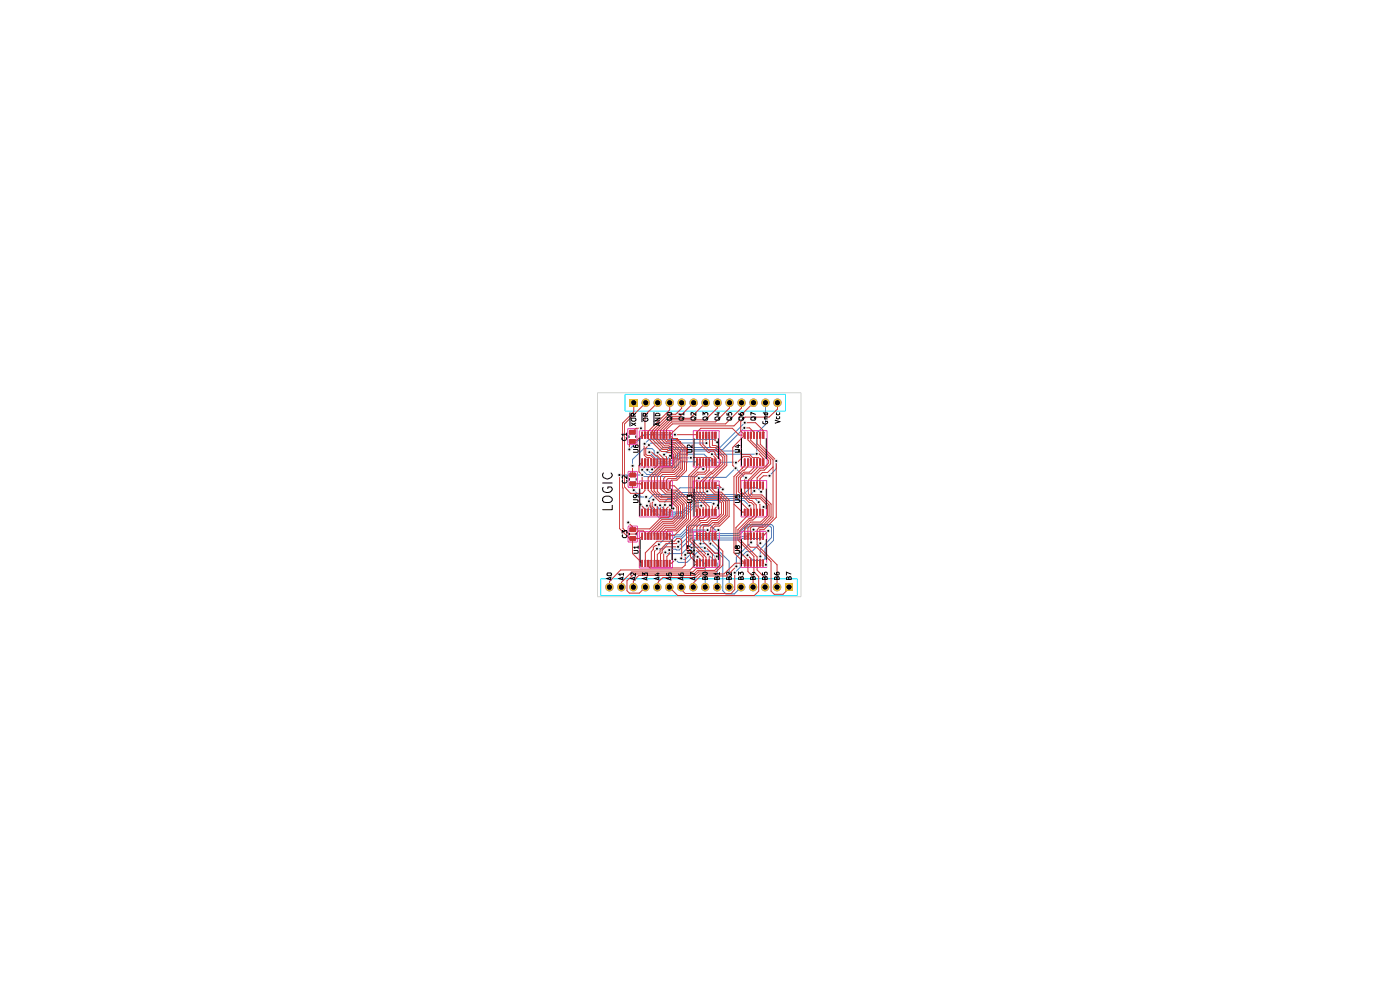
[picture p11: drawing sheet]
<svg xmlns="http://www.w3.org/2000/svg" width="297mm" height="210mm" viewBox="0 0 297 210" stroke-linecap="round" stroke-linejoin="round" font-family="sans-serif">
<path d="M132.6 83.7h34v3.5h-34zM127.4 122.8h41.8v3.5h-41.8z" fill="none" stroke="#26e9ff" stroke-width=".21"/>
<g fill="#02ffee">
<path d="M166.5 123.7h1.7v1.7h-1.7z"/>
<path d="M133.5 84.6h1.8v1.7h-1.8z"/>
<circle cx="164.8" cy="124.5" r=".89"/>
<circle cx="162.3" cy="124.5" r=".89"/>
<circle cx="159.8" cy="124.5" r=".89"/>
<circle cx="157.2" cy="124.5" r=".89"/>
<circle cx="154.7" cy="124.5" r=".89"/>
<circle cx="152.1" cy="124.5" r=".89"/>
<circle cx="149.6" cy="124.5" r=".89"/>
<circle cx="147.1" cy="124.5" r=".89"/>
<circle cx="144.5" cy="124.5" r=".89"/>
<circle cx="139.4" cy="124.5" r=".89"/>
<circle cx="136.9" cy="124.5" r=".89"/>
<circle cx="134.4" cy="124.5" r=".89"/>
<circle cx="131.8" cy="124.5" r=".89"/>
<circle cx="129.3" cy="124.5" r=".89"/>
<circle cx="142" cy="124.5" r=".89"/>
<circle cx="137" cy="85.4" r=".89"/>
<circle cx="139.5" cy="85.4" r=".89"/>
<circle cx="142.1" cy="85.4" r=".89"/>
<circle cx="144.6" cy="85.4" r=".89"/>
<circle cx="147.2" cy="85.4" r=".89"/>
<circle cx="149.7" cy="85.4" r=".89"/>
<circle cx="152.2" cy="85.4" r=".89"/>
<circle cx="154.8" cy="85.4" r=".89"/>
<circle cx="157.3" cy="85.4" r=".89"/>
<circle cx="159.9" cy="85.4" r=".89"/>
<circle cx="162.4" cy="85.4" r=".89"/>
<circle cx="164.9" cy="85.4" r=".89"/>
</g>
<g fill="none" stroke="#4d7fc4" stroke-width=".21">
<path d="M142.2 96.7h.1M142.2 96.7l-.6 .7h-1.8l-1-1.1v-.7l-.5-.4h-1.7l-2.4 2.3v1.3M142.4 98.3h.1M142.4 98.3h-2.9l-1.2 1.3M143.2 92.2h-6.5l-3.2 3.1M146.6 97.1h-2.4l-1.6 1.6h-2.4l-1.5 1.5h-.8l-.6-.5M149.2 99.5h.1M149.2 99.5l-1.5-1.5h-3.4l-1 1.1h-2.5l-1.5 1.6h-2.1l-1-1M149.9 94h-11.8l-.4 .4M152.1 93.8l-.6-.6h-13.8l-1 .9M156.1 98.1l-5.1-.1-1.6-1.6h-5.1l-1.9 1.9M156.7 95.7h-12.3l-2.2 2.3h-2.4l-2-2.1"/>
<path d="M157.9 90.8l-4.6 4.5h-11.2l-1.2 1.1M158 89.7l-5.3 5.2h-12.1l-1.1 1.1M162.4 85.4v4.7l-1.9 1.8-.1 4.5h-9.4M164.7 97.8v1.6l-1.5 1.5M131.4 100.8h4.8l.4 .3h11.3l.4 .3 .1-.1h5.6l2-2 2.1 2h.1M134.5 104l1.5 1.4h1.1M135.9 107l1 1h1.1l1.9 1.9 5.1-.1M139 107.1l2 2 3.7-.1 2.9-2.8h10.2l1.2 1.1M143.8 116l2.4-2.4h10.5l2-2h4.6l.4 .3v2.1l-2.4 2.5v1.5M143.9 104.6h.1M143.9 114.9l2.1-2h1.8l.5 .3h8.2l2.1-1.9h5.1l.4 .4v2.9l-1.8 1.8v2l-.4 .5h-2.1l-1.2-1.1M145 109.8h.1"/>
<path d="M147.2 116.8l-1.8 1.9h-.6l-.3-.3M148 118.1l1.6 1.5M148.1 113.6h.1M148.6 115.3h1.1l2 2h.6l1 1v7l.7 .7h1.8l1.4-1.5M148.8 107.3l-1.3 .1-2.5 2.4M149.5 116.2l-.1-.1h-2.4l-1.6 1.6M149.6 119.6h.1M149.6 119.6v4.9M150 104.2l-.2 .3h-5.8l-.8 .8h-3.9l-.7 .7M150.1 112.4h.1M150.1 112.4h-4.2l-1.5 1.5h-1.2l-2.6 2.5h-1.2M150.2 117.6l1.9 1.9v5"/>
<path d="M150.5 105.3h.1M150.7 105.7h.1M150.7 115.3h.2l3.8 3.7v5.5M151.4 106.8l-.3-.2h-3.4l-2.9 2.9h-4.8l-2.1-2.2h-.7M152.1 118h-.5l-1.1-1.1h-2.3l-2.5 2.4h-1.8l-.6-.6M152.4 112.4h-.7l-1-1h-4.4l-2 2.1h-2.5l-2 2M153.3 103.8l-.3-.3h-8.7l-1.6 1.4h-4.1l-.9 1v.4M158.6 117.8h.1M159.3 115.1l-3.1 3.1v1.9M159.9 112.4l-1.5 1.4h-1.3l-.3 .3h-10.2l-2.5 2.6h-.5l-.3-.2h-1.1l-.2 .2M160 104.1l-1.2 1.2h-14.5l-1.9 1.9h-.2M161 106.5l-.8-.8h-12.8l-2.9 2.9h-3l-1.5-1.4"/>
<path d="M161.3 115.2l-1.8 1.8h-1.2l-1.2 1.3v2l-1.2 1.2M161.5 104.3l-.9-.8h-1.4l-1.5 1.4h-13.6l-.8 .8h-1.6l-.6 .7v.7M163 112.6l-1.6 1.6h-4.1l-.3 .4h-9.5l-2.8 2.8h-3.4l-.2-.2"/>
</g>
<path d="M126.7 83.3h43.2v43.3h-43.2z" fill="none" stroke="#d0d2cd" stroke-width=".21"/>
<path d="M133.2 90.9h1.9v3.4h-1.9zM133.3 100h1.9v3.4h-1.9zM135.6 91.4h7.1v7.7h-7.1zM147.1 91.4h5.5v7.7h-5.5zM157.2 91.4h5.5v7.7h-5.5zM133.3 111.6h1.9v3.4h-1.9zM135.6 102h7.1v7.6h-7.1zM135.6 112.8h7.1v7.7h-7.1zM147.1 102h5.5v7.6h-5.5zM147.1 112.7h5.5v7.7h-5.5zM157.2 101.9h5.4v7.7h-5.4zM157.2 112.7h5.4v7.7h-5.4z" fill="none" stroke="#ff26e2" stroke-width=".21"/>
<path d="M133.7 93.4h.9v.5h-.9z" fill="#b4a09a"/>
<path d="M133.7 93.4h.9v.5h-.9z" fill="none" stroke="#b4a09a" stroke-width=".51"/>
<path d="M133.7 91.4h.9v.5h-.9z" fill="#b4a09a"/>
<path d="M133.7 91.4h.9v.5h-.9z" fill="none" stroke="#b4a09a" stroke-width=".51"/>
<path d="M136.1 97.4h.2v1.3h-.2z" fill="#b4a09a"/>
<path d="M136.1 97.4h.2v1.3h-.2z" fill="none" stroke="#b4a09a" stroke-width=".21"/>
<path d="M136.7 97.4h.3v1.3h-.3z" fill="#b4a09a"/>
<path d="M136.7 97.4h.3v1.3h-.3z" fill="none" stroke="#b4a09a" stroke-width=".21"/>
<path d="M137.4 91.7h.2v1.3h-.2z" fill="#b4a09a"/>
<path d="M137.4 91.7h.2v1.3h-.2z" fill="none" stroke="#b4a09a" stroke-width=".21"/>
<path d="M136.7 91.7h.3v1.3h-.3z" fill="#b4a09a"/>
<path d="M136.7 91.7h.3v1.3h-.3z" fill="none" stroke="#b4a09a" stroke-width=".21"/>
<path d="M136.1 91.7h.2v1.3h-.2z" fill="#b4a09a"/>
<path d="M136.1 91.7h.2v1.3h-.2z" fill="none" stroke="#b4a09a" stroke-width=".21"/>
<path d="M149.1 97.4h.2v1.3h-.2z" fill="#b4a09a"/>
<path d="M149.1 97.4h.2v1.3h-.2z" fill="none" stroke="#b4a09a" stroke-width=".21"/>
<path d="M149.7 97.4h.2v1.3h-.2z" fill="#b4a09a"/>
<path d="M149.7 97.4h.2v1.3h-.2z" fill="none" stroke="#b4a09a" stroke-width=".21"/>
<path d="M150.4 97.4h.1v1.3h-.1z" fill="#b4a09a"/>
<path d="M150.4 97.4h.1v1.3h-.1z" fill="none" stroke="#b4a09a" stroke-width=".21"/>
<path d="M151 97.4h.2v1.3h-.2z" fill="#b4a09a"/>
<path d="M151 97.4h.2v1.3h-.2z" fill="none" stroke="#b4a09a" stroke-width=".21"/>
<path d="M151.6 97.4h.3v1.3h-.3z" fill="#b4a09a"/>
<path d="M151.6 97.4h.3v1.3h-.3z" fill="none" stroke="#b4a09a" stroke-width=".21"/>
<path d="M151.6 91.7h.3v1.3h-.3z" fill="#b4a09a"/>
<path d="M151.6 91.7h.3v1.3h-.3z" fill="none" stroke="#b4a09a" stroke-width=".21"/>
<path d="M151 91.7h.2v1.3h-.2z" fill="#b4a09a"/>
<path d="M151 91.7h.2v1.3h-.2z" fill="none" stroke="#b4a09a" stroke-width=".21"/>
<path d="M150.4 91.7h.1v1.3h-.1z" fill="#b4a09a"/>
<path d="M150.4 91.7h.1v1.3h-.1z" fill="none" stroke="#b4a09a" stroke-width=".21"/>
<path d="M149.7 91.7h.2v1.3h-.2z" fill="#b4a09a"/>
<path d="M149.7 91.7h.2v1.3h-.2z" fill="none" stroke="#b4a09a" stroke-width=".21"/>
<path d="M149.1 91.7h.2v1.3h-.2z" fill="#b4a09a"/>
<path d="M149.1 91.7h.2v1.3h-.2z" fill="none" stroke="#b4a09a" stroke-width=".21"/>
<path d="M147.7 97.4h.3v1.3h-.3z" fill="#b4a09a"/>
<path d="M147.7 97.4h.3v1.3h-.3z" fill="none" stroke="#b4a09a" stroke-width=".21"/>
<path d="M148.4 97.4h.2v1.3h-.2z" fill="#b4a09a"/>
<path d="M148.4 97.4h.2v1.3h-.2z" fill="none" stroke="#b4a09a" stroke-width=".21"/>
<path d="M148.4 91.7h.2v1.3h-.2z" fill="#b4a09a"/>
<path d="M148.4 91.7h.2v1.3h-.2z" fill="none" stroke="#b4a09a" stroke-width=".21"/>
<path d="M147.7 91.7h.3v1.3h-.3z" fill="#b4a09a"/>
<path d="M147.7 91.7h.3v1.3h-.3z" fill="none" stroke="#b4a09a" stroke-width=".21"/>
<path d="M142 91.7h.2v1.3h-.2z" fill="#b4a09a"/>
<path d="M142 91.7h.2v1.3h-.2z" fill="none" stroke="#b4a09a" stroke-width=".21"/>
<path d="M141.3 91.7h.2v1.3h-.2z" fill="#b4a09a"/>
<path d="M141.3 91.7h.2v1.3h-.2z" fill="none" stroke="#b4a09a" stroke-width=".21"/>
<path d="M140.6 91.7h.3v1.3h-.3z" fill="#b4a09a"/>
<path d="M140.6 91.7h.3v1.3h-.3z" fill="none" stroke="#b4a09a" stroke-width=".21"/>
<path d="M140 91.7h.2v1.3h-.2z" fill="#b4a09a"/>
<path d="M140 91.7h.2v1.3h-.2z" fill="none" stroke="#b4a09a" stroke-width=".21"/>
<path d="M139.4 91.7h.1v1.3h-.1z" fill="#b4a09a"/>
<path d="M139.4 91.7h.1v1.3h-.1z" fill="none" stroke="#b4a09a" stroke-width=".21"/>
<path d="M138.7 91.7h.2v1.3h-.2z" fill="#b4a09a"/>
<path d="M138.7 91.7h.2v1.3h-.2z" fill="none" stroke="#b4a09a" stroke-width=".21"/>
<path d="M138.1 91.7h.2v1.3h-.2z" fill="#b4a09a"/>
<path d="M138.1 91.7h.2v1.3h-.2z" fill="none" stroke="#b4a09a" stroke-width=".21"/>
<path d="M139.4 108h.1v1.3h-.1z" fill="#b4a09a"/>
<path d="M139.4 108h.1v1.3h-.1z" fill="none" stroke="#b4a09a" stroke-width=".21"/>
<path d="M140 108h.2v1.3h-.2z" fill="#b4a09a"/>
<path d="M140 108h.2v1.3h-.2z" fill="none" stroke="#b4a09a" stroke-width=".21"/>
<path d="M140.6 108h.3v1.3h-.3z" fill="#b4a09a"/>
<path d="M140.6 108h.3v1.3h-.3z" fill="none" stroke="#b4a09a" stroke-width=".21"/>
<path d="M141.3 108h.2v1.3h-.2z" fill="#b4a09a"/>
<path d="M141.3 108h.2v1.3h-.2z" fill="none" stroke="#b4a09a" stroke-width=".21"/>
<path d="M142 108h.2v1.3h-.2z" fill="#b4a09a"/>
<path d="M142 108h.2v1.3h-.2z" fill="none" stroke="#b4a09a" stroke-width=".21"/>
<path d="M136.1 118.9h.2v1.2h-.2z" fill="#b4a09a"/>
<path d="M136.1 118.9h.2v1.2h-.2z" fill="none" stroke="#b4a09a" stroke-width=".21"/>
<path d="M136.8 118.9h.2v1.2h-.2z" fill="#b4a09a"/>
<path d="M136.8 118.9h.2v1.2h-.2z" fill="none" stroke="#b4a09a" stroke-width=".21"/>
<path d="M137.4 118.9h.3v1.2h-.3z" fill="#b4a09a"/>
<path d="M137.4 118.9h.3v1.2h-.3z" fill="none" stroke="#b4a09a" stroke-width=".21"/>
<path d="M138.1 118.9h.2v1.2h-.2z" fill="#b4a09a"/>
<path d="M138.1 118.9h.2v1.2h-.2z" fill="none" stroke="#b4a09a" stroke-width=".21"/>
<path d="M138.8 118.9h.1v1.2h-.1z" fill="#b4a09a"/>
<path d="M138.8 118.9h.1v1.2h-.1z" fill="none" stroke="#b4a09a" stroke-width=".21"/>
<path d="M139.4 118.9h.2v1.2h-.2z" fill="#b4a09a"/>
<path d="M139.4 118.9h.2v1.2h-.2z" fill="none" stroke="#b4a09a" stroke-width=".21"/>
<path d="M140 118.9h.2v1.2h-.2z" fill="#b4a09a"/>
<path d="M140 118.9h.2v1.2h-.2z" fill="none" stroke="#b4a09a" stroke-width=".21"/>
<path d="M140.7 118.9h.2v1.2h-.2z" fill="#b4a09a"/>
<path d="M140.7 118.9h.2v1.2h-.2z" fill="none" stroke="#b4a09a" stroke-width=".21"/>
<path d="M141.3 118.9h.3v1.2h-.3z" fill="#b4a09a"/>
<path d="M141.3 118.9h.3v1.2h-.3z" fill="none" stroke="#b4a09a" stroke-width=".21"/>
<path d="M142 118.9h.2v1.2h-.2z" fill="#b4a09a"/>
<path d="M142 118.9h.2v1.2h-.2z" fill="none" stroke="#b4a09a" stroke-width=".21"/>
<path d="M142 113.1h.2v1.3h-.2z" fill="#b4a09a"/>
<path d="M142 113.1h.2v1.3h-.2z" fill="none" stroke="#b4a09a" stroke-width=".21"/>
<path d="M141.3 113.1h.3v1.3h-.3z" fill="#b4a09a"/>
<path d="M141.3 113.1h.3v1.3h-.3z" fill="none" stroke="#b4a09a" stroke-width=".21"/>
<path d="M140.7 113.1h.2v1.3h-.2z" fill="#b4a09a"/>
<path d="M140.7 113.1h.2v1.3h-.2z" fill="none" stroke="#b4a09a" stroke-width=".21"/>
<path d="M140 113.1h.2v1.3h-.2z" fill="#b4a09a"/>
<path d="M140 113.1h.2v1.3h-.2z" fill="none" stroke="#b4a09a" stroke-width=".21"/>
<path d="M139.4 113.1h.2v1.3h-.2z" fill="#b4a09a"/>
<path d="M139.4 113.1h.2v1.3h-.2z" fill="none" stroke="#b4a09a" stroke-width=".21"/>
<path d="M138.8 113.1h.1v1.3h-.1z" fill="#b4a09a"/>
<path d="M138.8 113.1h.1v1.3h-.1z" fill="none" stroke="#b4a09a" stroke-width=".21"/>
<path d="M138.1 113.1h.2v1.3h-.2z" fill="#b4a09a"/>
<path d="M138.1 113.1h.2v1.3h-.2z" fill="none" stroke="#b4a09a" stroke-width=".21"/>
<path d="M137.4 113.1h.3v1.3h-.3z" fill="#b4a09a"/>
<path d="M137.4 113.1h.3v1.3h-.3z" fill="none" stroke="#b4a09a" stroke-width=".21"/>
<path d="M136.8 113.1h.2v1.3h-.2z" fill="#b4a09a"/>
<path d="M136.8 113.1h.2v1.3h-.2z" fill="none" stroke="#b4a09a" stroke-width=".21"/>
<path d="M136.1 113.1h.2v1.3h-.2z" fill="#b4a09a"/>
<path d="M136.1 113.1h.2v1.3h-.2z" fill="none" stroke="#b4a09a" stroke-width=".21"/>
<path d="M133.8 114h.9v.5h-.9z" fill="#b4a09a"/>
<path d="M133.8 114h.9v.5h-.9z" fill="none" stroke="#b4a09a" stroke-width=".51"/>
<path d="M133.8 112.1h.9v.5h-.9z" fill="#b4a09a"/>
<path d="M133.8 112.1h.9v.5h-.9z" fill="none" stroke="#b4a09a" stroke-width=".51"/>
<path d="M147.7 118.8h.3v1.3h-.3z" fill="#b4a09a"/>
<path d="M147.7 118.8h.3v1.3h-.3z" fill="none" stroke="#b4a09a" stroke-width=".21"/>
<path d="M148.4 118.8h.2v1.3h-.2z" fill="#b4a09a"/>
<path d="M148.4 118.8h.2v1.3h-.2z" fill="none" stroke="#b4a09a" stroke-width=".21"/>
<path d="M149.1 118.8h.2v1.3h-.2z" fill="#b4a09a"/>
<path d="M149.1 118.8h.2v1.3h-.2z" fill="none" stroke="#b4a09a" stroke-width=".21"/>
<path d="M149.7 118.8h.2v1.3h-.2z" fill="#b4a09a"/>
<path d="M149.7 118.8h.2v1.3h-.2z" fill="none" stroke="#b4a09a" stroke-width=".21"/>
<path d="M150.4 118.8h.1v1.3h-.1z" fill="#b4a09a"/>
<path d="M150.4 118.8h.1v1.3h-.1z" fill="none" stroke="#b4a09a" stroke-width=".21"/>
<path d="M151 118.8h.2v1.3h-.2z" fill="#b4a09a"/>
<path d="M151 118.8h.2v1.3h-.2z" fill="none" stroke="#b4a09a" stroke-width=".21"/>
<path d="M151.6 118.8h.3v1.3h-.3z" fill="#b4a09a"/>
<path d="M151.6 118.8h.3v1.3h-.3z" fill="none" stroke="#b4a09a" stroke-width=".21"/>
<path d="M151.6 113.1h.3v1.3h-.3z" fill="#b4a09a"/>
<path d="M151.6 113.1h.3v1.3h-.3z" fill="none" stroke="#b4a09a" stroke-width=".21"/>
<path d="M151 113.1h.2v1.3h-.2z" fill="#b4a09a"/>
<path d="M151 113.1h.2v1.3h-.2z" fill="none" stroke="#b4a09a" stroke-width=".21"/>
<path d="M150.4 113.1h.1v1.3h-.1z" fill="#b4a09a"/>
<path d="M150.4 113.1h.1v1.3h-.1z" fill="none" stroke="#b4a09a" stroke-width=".21"/>
<path d="M149.7 113.1h.2v1.3h-.2z" fill="#b4a09a"/>
<path d="M149.7 113.1h.2v1.3h-.2z" fill="none" stroke="#b4a09a" stroke-width=".21"/>
<path d="M149.1 113.1h.2v1.3h-.2z" fill="#b4a09a"/>
<path d="M149.1 113.1h.2v1.3h-.2z" fill="none" stroke="#b4a09a" stroke-width=".21"/>
<path d="M148.4 113.1h.2v1.3h-.2z" fill="#b4a09a"/>
<path d="M148.4 113.1h.2v1.3h-.2z" fill="none" stroke="#b4a09a" stroke-width=".21"/>
<path d="M147.7 113.1h.3v1.3h-.3z" fill="#b4a09a"/>
<path d="M147.7 113.1h.3v1.3h-.3z" fill="none" stroke="#b4a09a" stroke-width=".21"/>
<path d="M157.9 118.8h.2v1.3h-.2z" fill="#b4a09a"/>
<path d="M157.9 118.8h.2v1.3h-.2z" fill="none" stroke="#b4a09a" stroke-width=".21"/>
<path d="M158.5 118.8h.2v1.3h-.2z" fill="#b4a09a"/>
<path d="M158.5 118.8h.2v1.3h-.2z" fill="none" stroke="#b4a09a" stroke-width=".21"/>
<path d="M159.2 118.8h.2v1.3h-.2z" fill="#b4a09a"/>
<path d="M159.2 118.8h.2v1.3h-.2z" fill="none" stroke="#b4a09a" stroke-width=".21"/>
<path d="M159.9 118.8h.1v1.3h-.1z" fill="#b4a09a"/>
<path d="M159.9 118.8h.1v1.3h-.1z" fill="none" stroke="#b4a09a" stroke-width=".21"/>
<path d="M160.5 118.8h.2v1.3h-.2z" fill="#b4a09a"/>
<path d="M160.5 118.8h.2v1.3h-.2z" fill="none" stroke="#b4a09a" stroke-width=".21"/>
<path d="M161.1 118.8h.3v1.3h-.3z" fill="#b4a09a"/>
<path d="M161.1 118.8h.3v1.3h-.3z" fill="none" stroke="#b4a09a" stroke-width=".21"/>
<path d="M161.8 118.8h.2v1.3h-.2z" fill="#b4a09a"/>
<path d="M161.8 118.8h.2v1.3h-.2z" fill="none" stroke="#b4a09a" stroke-width=".21"/>
<path d="M161.8 113.1h.2v1.3h-.2z" fill="#b4a09a"/>
<path d="M161.8 113.1h.2v1.3h-.2z" fill="none" stroke="#b4a09a" stroke-width=".21"/>
<path d="M161.1 113.1h.3v1.3h-.3z" fill="#b4a09a"/>
<path d="M161.1 113.1h.3v1.3h-.3z" fill="none" stroke="#b4a09a" stroke-width=".21"/>
<path d="M147.7 108h.3v1.3h-.3z" fill="#b4a09a"/>
<path d="M147.7 108h.3v1.3h-.3z" fill="none" stroke="#b4a09a" stroke-width=".21"/>
<path d="M148.4 108h.2v1.3h-.2z" fill="#b4a09a"/>
<path d="M148.4 108h.2v1.3h-.2z" fill="none" stroke="#b4a09a" stroke-width=".21"/>
<path d="M149.1 108h.2v1.3h-.2z" fill="#b4a09a"/>
<path d="M149.1 108h.2v1.3h-.2z" fill="none" stroke="#b4a09a" stroke-width=".21"/>
<path d="M149.7 108h.2v1.3h-.2z" fill="#b4a09a"/>
<path d="M149.7 108h.2v1.3h-.2z" fill="none" stroke="#b4a09a" stroke-width=".21"/>
<path d="M150.4 108h.1v1.3h-.1z" fill="#b4a09a"/>
<path d="M150.4 108h.1v1.3h-.1z" fill="none" stroke="#b4a09a" stroke-width=".21"/>
<path d="M151 108h.2v1.3h-.2z" fill="#b4a09a"/>
<path d="M151 108h.2v1.3h-.2z" fill="none" stroke="#b4a09a" stroke-width=".21"/>
<path d="M151.6 108h.3v1.3h-.3z" fill="#b4a09a"/>
<path d="M151.6 108h.3v1.3h-.3z" fill="none" stroke="#b4a09a" stroke-width=".21"/>
<path d="M136.1 108h.2v1.3h-.2z" fill="#b4a09a"/>
<path d="M136.1 108h.2v1.3h-.2z" fill="none" stroke="#b4a09a" stroke-width=".21"/>
<path d="M136.7 108h.3v1.3h-.3z" fill="#b4a09a"/>
<path d="M136.7 108h.3v1.3h-.3z" fill="none" stroke="#b4a09a" stroke-width=".21"/>
<path d="M137.4 108h.2v1.3h-.2z" fill="#b4a09a"/>
<path d="M137.4 108h.2v1.3h-.2z" fill="none" stroke="#b4a09a" stroke-width=".21"/>
<path d="M138.1 108h.2v1.3h-.2z" fill="#b4a09a"/>
<path d="M138.1 108h.2v1.3h-.2z" fill="none" stroke="#b4a09a" stroke-width=".21"/>
<path d="M138.7 108h.2v1.3h-.2z" fill="#b4a09a"/>
<path d="M138.7 108h.2v1.3h-.2z" fill="none" stroke="#b4a09a" stroke-width=".21"/>
<path d="M142 102.4h.2v1.2h-.2z" fill="#b4a09a"/>
<path d="M142 102.4h.2v1.2h-.2z" fill="none" stroke="#b4a09a" stroke-width=".21"/>
<path d="M141.3 102.4h.2v1.2h-.2z" fill="#b4a09a"/>
<path d="M141.3 102.4h.2v1.2h-.2z" fill="none" stroke="#b4a09a" stroke-width=".21"/>
<path d="M140.6 102.4h.3v1.2h-.3z" fill="#b4a09a"/>
<path d="M140.6 102.4h.3v1.2h-.3z" fill="none" stroke="#b4a09a" stroke-width=".21"/>
<path d="M140 102.4h.2v1.2h-.2z" fill="#b4a09a"/>
<path d="M140 102.4h.2v1.2h-.2z" fill="none" stroke="#b4a09a" stroke-width=".21"/>
<path d="M139.4 102.4h.1v1.2h-.1z" fill="#b4a09a"/>
<path d="M139.4 102.4h.1v1.2h-.1z" fill="none" stroke="#b4a09a" stroke-width=".21"/>
<path d="M138.7 102.4h.2v1.2h-.2z" fill="#b4a09a"/>
<path d="M138.7 102.4h.2v1.2h-.2z" fill="none" stroke="#b4a09a" stroke-width=".21"/>
<path d="M138.1 102.4h.2v1.2h-.2z" fill="#b4a09a"/>
<path d="M138.1 102.4h.2v1.2h-.2z" fill="none" stroke="#b4a09a" stroke-width=".21"/>
<path d="M137.4 102.4h.2v1.2h-.2z" fill="#b4a09a"/>
<path d="M137.4 102.4h.2v1.2h-.2z" fill="none" stroke="#b4a09a" stroke-width=".21"/>
<path d="M136.7 102.4h.3v1.2h-.3z" fill="#b4a09a"/>
<path d="M136.7 102.4h.3v1.2h-.3z" fill="none" stroke="#b4a09a" stroke-width=".21"/>
<path d="M136.1 102.4h.2v1.2h-.2z" fill="#b4a09a"/>
<path d="M136.1 102.4h.2v1.2h-.2z" fill="none" stroke="#b4a09a" stroke-width=".21"/>
<path d="M133.8 102.4h.9v.5h-.9z" fill="#b4a09a"/>
<path d="M133.8 102.4h.9v.5h-.9z" fill="none" stroke="#b4a09a" stroke-width=".51"/>
<path d="M133.8 100.5h.9v.5h-.9z" fill="#b4a09a"/>
<path d="M133.8 100.5h.9v.5h-.9z" fill="none" stroke="#b4a09a" stroke-width=".51"/>
<path d="M137.4 97.4h.2v1.3h-.2z" fill="#b4a09a"/>
<path d="M137.4 97.4h.2v1.3h-.2z" fill="none" stroke="#b4a09a" stroke-width=".21"/>
<path d="M138.1 97.4h.2v1.3h-.2z" fill="#b4a09a"/>
<path d="M138.1 97.4h.2v1.3h-.2z" fill="none" stroke="#b4a09a" stroke-width=".21"/>
<path d="M138.7 97.4h.2v1.3h-.2z" fill="#b4a09a"/>
<path d="M138.7 97.4h.2v1.3h-.2z" fill="none" stroke="#b4a09a" stroke-width=".21"/>
<path d="M139.4 97.4h.1v1.3h-.1z" fill="#b4a09a"/>
<path d="M139.4 97.4h.1v1.3h-.1z" fill="none" stroke="#b4a09a" stroke-width=".21"/>
<path d="M140 97.4h.2v1.3h-.2z" fill="#b4a09a"/>
<path d="M140 97.4h.2v1.3h-.2z" fill="none" stroke="#b4a09a" stroke-width=".21"/>
<path d="M140.6 97.4h.3v1.3h-.3z" fill="#b4a09a"/>
<path d="M140.6 97.4h.3v1.3h-.3z" fill="none" stroke="#b4a09a" stroke-width=".21"/>
<path d="M141.3 97.4h.2v1.3h-.2z" fill="#b4a09a"/>
<path d="M141.3 97.4h.2v1.3h-.2z" fill="none" stroke="#b4a09a" stroke-width=".21"/>
<path d="M142 97.4h.2v1.3h-.2z" fill="#b4a09a"/>
<path d="M142 97.4h.2v1.3h-.2z" fill="none" stroke="#b4a09a" stroke-width=".21"/>
<path d="M157.9 108h.2v1.3h-.2z" fill="#b4a09a"/>
<path d="M157.9 108h.2v1.3h-.2z" fill="none" stroke="#b4a09a" stroke-width=".21"/>
<path d="M158.5 108h.2v1.3h-.2z" fill="#b4a09a"/>
<path d="M158.5 108h.2v1.3h-.2z" fill="none" stroke="#b4a09a" stroke-width=".21"/>
<path d="M159.2 108h.2v1.3h-.2z" fill="#b4a09a"/>
<path d="M159.2 108h.2v1.3h-.2z" fill="none" stroke="#b4a09a" stroke-width=".21"/>
<path d="M159.9 108h.1v1.3h-.1z" fill="#b4a09a"/>
<path d="M159.9 108h.1v1.3h-.1z" fill="none" stroke="#b4a09a" stroke-width=".21"/>
<path d="M160.5 108h.2v1.3h-.2z" fill="#b4a09a"/>
<path d="M160.5 108h.2v1.3h-.2z" fill="none" stroke="#b4a09a" stroke-width=".21"/>
<path d="M161.1 108h.3v1.3h-.3z" fill="#b4a09a"/>
<path d="M161.1 108h.3v1.3h-.3z" fill="none" stroke="#b4a09a" stroke-width=".21"/>
<path d="M161.8 108h.2v1.3h-.2z" fill="#b4a09a"/>
<path d="M161.8 108h.2v1.3h-.2z" fill="none" stroke="#b4a09a" stroke-width=".21"/>
<path d="M161.8 102.3h.2v1.2h-.2z" fill="#b4a09a"/>
<path d="M161.8 102.3h.2v1.2h-.2z" fill="none" stroke="#b4a09a" stroke-width=".21"/>
<path d="M161.1 102.3h.3v1.2h-.3z" fill="#b4a09a"/>
<path d="M161.1 102.3h.3v1.2h-.3z" fill="none" stroke="#b4a09a" stroke-width=".21"/>
<path d="M160.5 102.3h.2v1.2h-.2z" fill="#b4a09a"/>
<path d="M160.5 102.3h.2v1.2h-.2z" fill="none" stroke="#b4a09a" stroke-width=".21"/>
<path d="M159.9 102.3h.1v1.2h-.1z" fill="#b4a09a"/>
<path d="M159.9 102.3h.1v1.2h-.1z" fill="none" stroke="#b4a09a" stroke-width=".21"/>
<path d="M159.2 102.3h.2v1.2h-.2z" fill="#b4a09a"/>
<path d="M159.2 102.3h.2v1.2h-.2z" fill="none" stroke="#b4a09a" stroke-width=".21"/>
<path d="M158.5 102.3h.2v1.2h-.2z" fill="#b4a09a"/>
<path d="M158.5 102.3h.2v1.2h-.2z" fill="none" stroke="#b4a09a" stroke-width=".21"/>
<path d="M157.9 102.3h.2v1.2h-.2z" fill="#b4a09a"/>
<path d="M157.9 102.3h.2v1.2h-.2z" fill="none" stroke="#b4a09a" stroke-width=".21"/>
<path d="M160.5 113.1h.2v1.3h-.2z" fill="#b4a09a"/>
<path d="M160.5 113.1h.2v1.3h-.2z" fill="none" stroke="#b4a09a" stroke-width=".21"/>
<path d="M159.9 113.1h.1v1.3h-.1z" fill="#b4a09a"/>
<path d="M159.9 113.1h.1v1.3h-.1z" fill="none" stroke="#b4a09a" stroke-width=".21"/>
<path d="M159.2 113.1h.2v1.3h-.2z" fill="#b4a09a"/>
<path d="M159.2 113.1h.2v1.3h-.2z" fill="none" stroke="#b4a09a" stroke-width=".21"/>
<path d="M158.5 113.1h.2v1.3h-.2z" fill="#b4a09a"/>
<path d="M158.5 113.1h.2v1.3h-.2z" fill="none" stroke="#b4a09a" stroke-width=".21"/>
<path d="M157.9 113.1h.2v1.3h-.2z" fill="#b4a09a"/>
<path d="M157.9 113.1h.2v1.3h-.2z" fill="none" stroke="#b4a09a" stroke-width=".21"/>
<path d="M157.9 97.4h.2v1.3h-.2z" fill="#b4a09a"/>
<path d="M157.9 97.4h.2v1.3h-.2z" fill="none" stroke="#b4a09a" stroke-width=".21"/>
<path d="M158.6 97.4h.1v1.3h-.1z" fill="#b4a09a"/>
<path d="M158.6 97.4h.1v1.3h-.1z" fill="none" stroke="#b4a09a" stroke-width=".21"/>
<path d="M159.2 97.4h.2v1.3h-.2z" fill="#b4a09a"/>
<path d="M159.2 97.4h.2v1.3h-.2z" fill="none" stroke="#b4a09a" stroke-width=".21"/>
<path d="M159.9 97.4h.1v1.3h-.1z" fill="#b4a09a"/>
<path d="M159.9 97.4h.1v1.3h-.1z" fill="none" stroke="#b4a09a" stroke-width=".21"/>
<path d="M160.5 97.4h.2v1.3h-.2z" fill="#b4a09a"/>
<path d="M160.5 97.4h.2v1.3h-.2z" fill="none" stroke="#b4a09a" stroke-width=".21"/>
<path d="M161.1 97.4h.3v1.3h-.3z" fill="#b4a09a"/>
<path d="M161.1 97.4h.3v1.3h-.3z" fill="none" stroke="#b4a09a" stroke-width=".21"/>
<path d="M161.8 97.4h.3v1.3h-.3z" fill="#b4a09a"/>
<path d="M161.8 97.4h.3v1.3h-.3z" fill="none" stroke="#b4a09a" stroke-width=".21"/>
<path d="M161.8 91.7h.3v1.3h-.3z" fill="#b4a09a"/>
<path d="M161.8 91.7h.3v1.3h-.3z" fill="none" stroke="#b4a09a" stroke-width=".21"/>
<path d="M161.1 91.7h.3v1.3h-.3z" fill="#b4a09a"/>
<path d="M161.1 91.7h.3v1.3h-.3z" fill="none" stroke="#b4a09a" stroke-width=".21"/>
<path d="M160.5 91.7h.2v1.3h-.2z" fill="#b4a09a"/>
<path d="M160.5 91.7h.2v1.3h-.2z" fill="none" stroke="#b4a09a" stroke-width=".21"/>
<path d="M159.9 91.7h.1v1.3h-.1z" fill="#b4a09a"/>
<path d="M159.9 91.7h.1v1.3h-.1z" fill="none" stroke="#b4a09a" stroke-width=".21"/>
<path d="M159.2 91.7h.2v1.3h-.2z" fill="#b4a09a"/>
<path d="M159.2 91.7h.2v1.3h-.2z" fill="none" stroke="#b4a09a" stroke-width=".21"/>
<path d="M158.6 91.7h.1v1.3h-.1z" fill="#b4a09a"/>
<path d="M158.6 91.7h.1v1.3h-.1z" fill="none" stroke="#b4a09a" stroke-width=".21"/>
<path d="M157.9 91.7h.2v1.3h-.2z" fill="#b4a09a"/>
<path d="M157.9 91.7h.2v1.3h-.2z" fill="none" stroke="#b4a09a" stroke-width=".21"/>
<path d="M151.6 102.4h.3v1.2h-.3z" fill="#b4a09a"/>
<path d="M151.6 102.4h.3v1.2h-.3z" fill="none" stroke="#b4a09a" stroke-width=".21"/>
<path d="M151 102.4h.2v1.2h-.2z" fill="#b4a09a"/>
<path d="M151 102.4h.2v1.2h-.2z" fill="none" stroke="#b4a09a" stroke-width=".21"/>
<path d="M150.4 102.4h.1v1.2h-.1z" fill="#b4a09a"/>
<path d="M150.4 102.4h.1v1.2h-.1z" fill="none" stroke="#b4a09a" stroke-width=".21"/>
<path d="M149.7 102.4h.2v1.2h-.2z" fill="#b4a09a"/>
<path d="M149.7 102.4h.2v1.2h-.2z" fill="none" stroke="#b4a09a" stroke-width=".21"/>
<path d="M149.1 102.4h.2v1.2h-.2z" fill="#b4a09a"/>
<path d="M149.1 102.4h.2v1.2h-.2z" fill="none" stroke="#b4a09a" stroke-width=".21"/>
<path d="M148.4 102.4h.2v1.2h-.2z" fill="#b4a09a"/>
<path d="M148.4 102.4h.2v1.2h-.2z" fill="none" stroke="#b4a09a" stroke-width=".21"/>
<path d="M147.7 102.4h.3v1.2h-.3z" fill="#b4a09a"/>
<path d="M147.7 102.4h.3v1.2h-.3z" fill="none" stroke="#b4a09a" stroke-width=".21"/>
<path d="M133.7 93.4h.9v.5h-.9z" fill="#d864ff"/>
<path d="M133.7 93.4h.9v.5h-.9z" fill="none" stroke="#d864ff" stroke-width=".51"/>
<path d="M133.7 91.4h.9v.5h-.9z" fill="#d864ff"/>
<path d="M133.7 91.4h.9v.5h-.9z" fill="none" stroke="#d864ff" stroke-width=".51"/>
<path d="M136.1 97.4h.2v1.3h-.2z" fill="#d864ff"/>
<path d="M136.1 97.4h.2v1.3h-.2z" fill="none" stroke="#d864ff" stroke-width=".21"/>
<path d="M136.7 97.4h.3v1.3h-.3z" fill="#d864ff"/>
<path d="M136.7 97.4h.3v1.3h-.3z" fill="none" stroke="#d864ff" stroke-width=".21"/>
<path d="M137.4 91.7h.2v1.3h-.2z" fill="#d864ff"/>
<path d="M137.4 91.7h.2v1.3h-.2z" fill="none" stroke="#d864ff" stroke-width=".21"/>
<path d="M136.7 91.7h.3v1.3h-.3z" fill="#d864ff"/>
<path d="M136.7 91.7h.3v1.3h-.3z" fill="none" stroke="#d864ff" stroke-width=".21"/>
<path d="M136.1 91.7h.2v1.3h-.2z" fill="#d864ff"/>
<path d="M136.1 91.7h.2v1.3h-.2z" fill="none" stroke="#d864ff" stroke-width=".21"/>
<path d="M149.1 97.4h.2v1.3h-.2z" fill="#d864ff"/>
<path d="M149.1 97.4h.2v1.3h-.2z" fill="none" stroke="#d864ff" stroke-width=".21"/>
<path d="M149.7 97.4h.2v1.3h-.2z" fill="#d864ff"/>
<path d="M149.7 97.4h.2v1.3h-.2z" fill="none" stroke="#d864ff" stroke-width=".21"/>
<path d="M150.4 97.4h.1v1.3h-.1z" fill="#d864ff"/>
<path d="M150.4 97.4h.1v1.3h-.1z" fill="none" stroke="#d864ff" stroke-width=".21"/>
<path d="M151 97.4h.2v1.3h-.2z" fill="#d864ff"/>
<path d="M151 97.4h.2v1.3h-.2z" fill="none" stroke="#d864ff" stroke-width=".21"/>
<path d="M151.6 97.4h.3v1.3h-.3z" fill="#d864ff"/>
<path d="M151.6 97.4h.3v1.3h-.3z" fill="none" stroke="#d864ff" stroke-width=".21"/>
<path d="M151.6 91.7h.3v1.3h-.3z" fill="#d864ff"/>
<path d="M151.6 91.7h.3v1.3h-.3z" fill="none" stroke="#d864ff" stroke-width=".21"/>
<path d="M151 91.7h.2v1.3h-.2z" fill="#d864ff"/>
<path d="M151 91.7h.2v1.3h-.2z" fill="none" stroke="#d864ff" stroke-width=".21"/>
<path d="M150.4 91.7h.1v1.3h-.1z" fill="#d864ff"/>
<path d="M150.4 91.7h.1v1.3h-.1z" fill="none" stroke="#d864ff" stroke-width=".21"/>
<path d="M149.7 91.7h.2v1.3h-.2z" fill="#d864ff"/>
<path d="M149.7 91.7h.2v1.3h-.2z" fill="none" stroke="#d864ff" stroke-width=".21"/>
<path d="M149.1 91.7h.2v1.3h-.2z" fill="#d864ff"/>
<path d="M149.1 91.7h.2v1.3h-.2z" fill="none" stroke="#d864ff" stroke-width=".21"/>
<path d="M147.7 97.4h.3v1.3h-.3z" fill="#d864ff"/>
<path d="M147.7 97.4h.3v1.3h-.3z" fill="none" stroke="#d864ff" stroke-width=".21"/>
<path d="M148.4 97.4h.2v1.3h-.2z" fill="#d864ff"/>
<path d="M148.4 97.4h.2v1.3h-.2z" fill="none" stroke="#d864ff" stroke-width=".21"/>
<path d="M148.4 91.7h.2v1.3h-.2z" fill="#d864ff"/>
<path d="M148.4 91.7h.2v1.3h-.2z" fill="none" stroke="#d864ff" stroke-width=".21"/>
<path d="M147.7 91.7h.3v1.3h-.3z" fill="#d864ff"/>
<path d="M147.7 91.7h.3v1.3h-.3z" fill="none" stroke="#d864ff" stroke-width=".21"/>
<path d="M142 91.7h.2v1.3h-.2z" fill="#d864ff"/>
<path d="M142 91.7h.2v1.3h-.2z" fill="none" stroke="#d864ff" stroke-width=".21"/>
<path d="M141.3 91.7h.2v1.3h-.2z" fill="#d864ff"/>
<path d="M141.3 91.7h.2v1.3h-.2z" fill="none" stroke="#d864ff" stroke-width=".21"/>
<path d="M140.6 91.7h.3v1.3h-.3z" fill="#d864ff"/>
<path d="M140.6 91.7h.3v1.3h-.3z" fill="none" stroke="#d864ff" stroke-width=".21"/>
<path d="M140 91.7h.2v1.3h-.2z" fill="#d864ff"/>
<path d="M140 91.7h.2v1.3h-.2z" fill="none" stroke="#d864ff" stroke-width=".21"/>
<path d="M139.4 91.7h.1v1.3h-.1z" fill="#d864ff"/>
<path d="M139.4 91.7h.1v1.3h-.1z" fill="none" stroke="#d864ff" stroke-width=".21"/>
<path d="M138.7 91.7h.2v1.3h-.2z" fill="#d864ff"/>
<path d="M138.7 91.7h.2v1.3h-.2z" fill="none" stroke="#d864ff" stroke-width=".21"/>
<path d="M138.1 91.7h.2v1.3h-.2z" fill="#d864ff"/>
<path d="M138.1 91.7h.2v1.3h-.2z" fill="none" stroke="#d864ff" stroke-width=".21"/>
<g fill="#d864ff">
<path d="M133.5 84.6h1.8v1.7h-1.8z"/>
<path d="M139.4 108h.1v1.3h-.1z"/>
<circle cx="137" cy="85.4" r=".89"/>
<circle cx="139.5" cy="85.4" r=".89"/>
<circle cx="142.1" cy="85.4" r=".89"/>
<circle cx="144.6" cy="85.4" r=".89"/>
<circle cx="147.2" cy="85.4" r=".89"/>
<circle cx="149.7" cy="85.4" r=".89"/>
<circle cx="152.2" cy="85.4" r=".89"/>
<circle cx="154.8" cy="85.4" r=".89"/>
<circle cx="157.3" cy="85.4" r=".89"/>
<circle cx="159.9" cy="85.4" r=".89"/>
<circle cx="162.4" cy="85.4" r=".89"/>
<circle cx="164.9" cy="85.4" r=".89"/>
</g>
<path d="M139.4 108h.1v1.3h-.1z" fill="none" stroke="#d864ff" stroke-width=".21"/>
<path d="M140 108h.2v1.3h-.2z" fill="#d864ff"/>
<path d="M140 108h.2v1.3h-.2z" fill="none" stroke="#d864ff" stroke-width=".21"/>
<path d="M140.6 108h.3v1.3h-.3z" fill="#d864ff"/>
<path d="M140.6 108h.3v1.3h-.3z" fill="none" stroke="#d864ff" stroke-width=".21"/>
<path d="M141.3 108h.2v1.3h-.2z" fill="#d864ff"/>
<path d="M141.3 108h.2v1.3h-.2z" fill="none" stroke="#d864ff" stroke-width=".21"/>
<path d="M142 108h.2v1.3h-.2z" fill="#d864ff"/>
<path d="M142 108h.2v1.3h-.2z" fill="none" stroke="#d864ff" stroke-width=".21"/>
<path d="M136.1 118.9h.2v1.2h-.2z" fill="#d864ff"/>
<path d="M136.1 118.9h.2v1.2h-.2z" fill="none" stroke="#d864ff" stroke-width=".21"/>
<path d="M136.8 118.9h.2v1.2h-.2z" fill="#d864ff"/>
<path d="M136.8 118.9h.2v1.2h-.2z" fill="none" stroke="#d864ff" stroke-width=".21"/>
<path d="M137.4 118.9h.3v1.2h-.3z" fill="#d864ff"/>
<path d="M137.4 118.9h.3v1.2h-.3z" fill="none" stroke="#d864ff" stroke-width=".21"/>
<path d="M138.1 118.9h.2v1.2h-.2z" fill="#d864ff"/>
<path d="M138.1 118.9h.2v1.2h-.2z" fill="none" stroke="#d864ff" stroke-width=".21"/>
<path d="M138.8 118.9h.1v1.2h-.1z" fill="#d864ff"/>
<path d="M138.8 118.9h.1v1.2h-.1z" fill="none" stroke="#d864ff" stroke-width=".21"/>
<path d="M139.4 118.9h.2v1.2h-.2z" fill="#d864ff"/>
<path d="M139.4 118.9h.2v1.2h-.2z" fill="none" stroke="#d864ff" stroke-width=".21"/>
<path d="M140 118.9h.2v1.2h-.2z" fill="#d864ff"/>
<path d="M140 118.9h.2v1.2h-.2z" fill="none" stroke="#d864ff" stroke-width=".21"/>
<path d="M140.7 118.9h.2v1.2h-.2z" fill="#d864ff"/>
<path d="M140.7 118.9h.2v1.2h-.2z" fill="none" stroke="#d864ff" stroke-width=".21"/>
<path d="M141.3 118.9h.3v1.2h-.3z" fill="#d864ff"/>
<path d="M141.3 118.9h.3v1.2h-.3z" fill="none" stroke="#d864ff" stroke-width=".21"/>
<path d="M142 118.9h.2v1.2h-.2z" fill="#d864ff"/>
<path d="M142 118.9h.2v1.2h-.2z" fill="none" stroke="#d864ff" stroke-width=".21"/>
<path d="M142 113.1h.2v1.3h-.2z" fill="#d864ff"/>
<path d="M142 113.1h.2v1.3h-.2z" fill="none" stroke="#d864ff" stroke-width=".21"/>
<path d="M141.3 113.1h.3v1.3h-.3z" fill="#d864ff"/>
<path d="M141.3 113.1h.3v1.3h-.3z" fill="none" stroke="#d864ff" stroke-width=".21"/>
<path d="M140.7 113.1h.2v1.3h-.2z" fill="#d864ff"/>
<path d="M140.7 113.1h.2v1.3h-.2z" fill="none" stroke="#d864ff" stroke-width=".21"/>
<path d="M140 113.1h.2v1.3h-.2z" fill="#d864ff"/>
<path d="M140 113.1h.2v1.3h-.2z" fill="none" stroke="#d864ff" stroke-width=".21"/>
<path d="M139.4 113.1h.2v1.3h-.2z" fill="#d864ff"/>
<path d="M139.4 113.1h.2v1.3h-.2z" fill="none" stroke="#d864ff" stroke-width=".21"/>
<path d="M138.8 113.1h.1v1.3h-.1z" fill="#d864ff"/>
<path d="M138.8 113.1h.1v1.3h-.1z" fill="none" stroke="#d864ff" stroke-width=".21"/>
<path d="M138.1 113.1h.2v1.3h-.2z" fill="#d864ff"/>
<path d="M138.1 113.1h.2v1.3h-.2z" fill="none" stroke="#d864ff" stroke-width=".21"/>
<path d="M137.4 113.1h.3v1.3h-.3z" fill="#d864ff"/>
<path d="M137.4 113.1h.3v1.3h-.3z" fill="none" stroke="#d864ff" stroke-width=".21"/>
<path d="M136.8 113.1h.2v1.3h-.2z" fill="#d864ff"/>
<path d="M136.8 113.1h.2v1.3h-.2z" fill="none" stroke="#d864ff" stroke-width=".21"/>
<path d="M136.1 113.1h.2v1.3h-.2z" fill="#d864ff"/>
<path d="M136.1 113.1h.2v1.3h-.2z" fill="none" stroke="#d864ff" stroke-width=".21"/>
<path d="M133.8 114h.9v.5h-.9z" fill="#d864ff"/>
<path d="M133.8 114h.9v.5h-.9z" fill="none" stroke="#d864ff" stroke-width=".51"/>
<path d="M133.8 112.1h.9v.5h-.9z" fill="#d864ff"/>
<path d="M133.8 112.1h.9v.5h-.9z" fill="none" stroke="#d864ff" stroke-width=".51"/>
<g fill="#d864ff">
<path d="M147.7 118.8h.3v1.3h-.3z"/>
<circle cx="136.9" cy="124.5" r=".89"/>
<circle cx="134.4" cy="124.5" r=".89"/>
<circle cx="131.8" cy="124.5" r=".89"/>
<circle cx="129.3" cy="124.5" r=".89"/>
</g>
<path d="M147.7 118.8h.3v1.3h-.3z" fill="none" stroke="#d864ff" stroke-width=".21"/>
<path d="M148.4 118.8h.2v1.3h-.2z" fill="#d864ff"/>
<path d="M148.4 118.8h.2v1.3h-.2z" fill="none" stroke="#d864ff" stroke-width=".21"/>
<path d="M149.1 118.8h.2v1.3h-.2z" fill="#d864ff"/>
<path d="M149.1 118.8h.2v1.3h-.2z" fill="none" stroke="#d864ff" stroke-width=".21"/>
<path d="M149.7 118.8h.2v1.3h-.2z" fill="#d864ff"/>
<path d="M149.7 118.8h.2v1.3h-.2z" fill="none" stroke="#d864ff" stroke-width=".21"/>
<path d="M150.4 118.8h.1v1.3h-.1z" fill="#d864ff"/>
<path d="M150.4 118.8h.1v1.3h-.1z" fill="none" stroke="#d864ff" stroke-width=".21"/>
<path d="M151 118.8h.2v1.3h-.2z" fill="#d864ff"/>
<path d="M151 118.8h.2v1.3h-.2z" fill="none" stroke="#d864ff" stroke-width=".21"/>
<path d="M151.6 118.8h.3v1.3h-.3z" fill="#d864ff"/>
<path d="M151.6 118.8h.3v1.3h-.3z" fill="none" stroke="#d864ff" stroke-width=".21"/>
<path d="M151.6 113.1h.3v1.3h-.3z" fill="#d864ff"/>
<path d="M151.6 113.1h.3v1.3h-.3z" fill="none" stroke="#d864ff" stroke-width=".21"/>
<path d="M151 113.1h.2v1.3h-.2z" fill="#d864ff"/>
<path d="M151 113.1h.2v1.3h-.2z" fill="none" stroke="#d864ff" stroke-width=".21"/>
<path d="M150.4 113.1h.1v1.3h-.1z" fill="#d864ff"/>
<path d="M150.4 113.1h.1v1.3h-.1z" fill="none" stroke="#d864ff" stroke-width=".21"/>
<path d="M149.7 113.1h.2v1.3h-.2z" fill="#d864ff"/>
<path d="M149.7 113.1h.2v1.3h-.2z" fill="none" stroke="#d864ff" stroke-width=".21"/>
<path d="M149.1 113.1h.2v1.3h-.2z" fill="#d864ff"/>
<path d="M149.1 113.1h.2v1.3h-.2z" fill="none" stroke="#d864ff" stroke-width=".21"/>
<path d="M148.4 113.1h.2v1.3h-.2z" fill="#d864ff"/>
<path d="M148.4 113.1h.2v1.3h-.2z" fill="none" stroke="#d864ff" stroke-width=".21"/>
<path d="M147.7 113.1h.3v1.3h-.3z" fill="#d864ff"/>
<path d="M147.7 113.1h.3v1.3h-.3z" fill="none" stroke="#d864ff" stroke-width=".21"/>
<path d="M157.9 118.8h.2v1.3h-.2z" fill="#d864ff"/>
<path d="M157.9 118.8h.2v1.3h-.2z" fill="none" stroke="#d864ff" stroke-width=".21"/>
<path d="M158.5 118.8h.2v1.3h-.2z" fill="#d864ff"/>
<path d="M158.5 118.8h.2v1.3h-.2z" fill="none" stroke="#d864ff" stroke-width=".21"/>
<path d="M159.2 118.8h.2v1.3h-.2z" fill="#d864ff"/>
<path d="M159.2 118.8h.2v1.3h-.2z" fill="none" stroke="#d864ff" stroke-width=".21"/>
<path d="M159.9 118.8h.1v1.3h-.1z" fill="#d864ff"/>
<path d="M159.9 118.8h.1v1.3h-.1z" fill="none" stroke="#d864ff" stroke-width=".21"/>
<path d="M160.5 118.8h.2v1.3h-.2z" fill="#d864ff"/>
<path d="M160.5 118.8h.2v1.3h-.2z" fill="none" stroke="#d864ff" stroke-width=".21"/>
<path d="M161.1 118.8h.3v1.3h-.3z" fill="#d864ff"/>
<path d="M161.1 118.8h.3v1.3h-.3z" fill="none" stroke="#d864ff" stroke-width=".21"/>
<path d="M161.8 118.8h.2v1.3h-.2z" fill="#d864ff"/>
<path d="M161.8 118.8h.2v1.3h-.2z" fill="none" stroke="#d864ff" stroke-width=".21"/>
<path d="M161.8 113.1h.2v1.3h-.2z" fill="#d864ff"/>
<path d="M161.8 113.1h.2v1.3h-.2z" fill="none" stroke="#d864ff" stroke-width=".21"/>
<path d="M161.1 113.1h.3v1.3h-.3z" fill="#d864ff"/>
<path d="M161.1 113.1h.3v1.3h-.3z" fill="none" stroke="#d864ff" stroke-width=".21"/>
<path d="M147.7 108h.3v1.3h-.3z" fill="#d864ff"/>
<path d="M147.7 108h.3v1.3h-.3z" fill="none" stroke="#d864ff" stroke-width=".21"/>
<path d="M148.4 108h.2v1.3h-.2z" fill="#d864ff"/>
<path d="M148.4 108h.2v1.3h-.2z" fill="none" stroke="#d864ff" stroke-width=".21"/>
<path d="M149.1 108h.2v1.3h-.2z" fill="#d864ff"/>
<path d="M149.1 108h.2v1.3h-.2z" fill="none" stroke="#d864ff" stroke-width=".21"/>
<path d="M149.7 108h.2v1.3h-.2z" fill="#d864ff"/>
<path d="M149.7 108h.2v1.3h-.2z" fill="none" stroke="#d864ff" stroke-width=".21"/>
<path d="M150.4 108h.1v1.3h-.1z" fill="#d864ff"/>
<path d="M150.4 108h.1v1.3h-.1z" fill="none" stroke="#d864ff" stroke-width=".21"/>
<path d="M151 108h.2v1.3h-.2z" fill="#d864ff"/>
<path d="M151 108h.2v1.3h-.2z" fill="none" stroke="#d864ff" stroke-width=".21"/>
<path d="M151.6 108h.3v1.3h-.3z" fill="#d864ff"/>
<path d="M151.6 108h.3v1.3h-.3z" fill="none" stroke="#d864ff" stroke-width=".21"/>
<g fill="#d864ff">
<path d="M166.5 123.7h1.7v1.7h-1.7z"/>
<path d="M136.1 108h.2v1.3h-.2z"/>
<circle cx="164.8" cy="124.5" r=".89"/>
<circle cx="162.3" cy="124.5" r=".89"/>
<circle cx="159.8" cy="124.5" r=".89"/>
<circle cx="157.2" cy="124.5" r=".89"/>
<circle cx="154.7" cy="124.5" r=".89"/>
<circle cx="152.1" cy="124.5" r=".89"/>
<circle cx="149.6" cy="124.5" r=".89"/>
<circle cx="147.1" cy="124.5" r=".89"/>
<circle cx="144.5" cy="124.5" r=".89"/>
<circle cx="142" cy="124.5" r=".89"/>
<circle cx="139.4" cy="124.5" r=".89"/>
</g>
<path d="M136.1 108h.2v1.3h-.2z" fill="none" stroke="#d864ff" stroke-width=".21"/>
<path d="M136.7 108h.3v1.3h-.3z" fill="#d864ff"/>
<path d="M136.7 108h.3v1.3h-.3z" fill="none" stroke="#d864ff" stroke-width=".21"/>
<path d="M137.4 108h.2v1.3h-.2z" fill="#d864ff"/>
<path d="M137.4 108h.2v1.3h-.2z" fill="none" stroke="#d864ff" stroke-width=".21"/>
<path d="M138.1 108h.2v1.3h-.2z" fill="#d864ff"/>
<path d="M138.1 108h.2v1.3h-.2z" fill="none" stroke="#d864ff" stroke-width=".21"/>
<path d="M138.7 108h.2v1.3h-.2z" fill="#d864ff"/>
<path d="M138.7 108h.2v1.3h-.2z" fill="none" stroke="#d864ff" stroke-width=".21"/>
<path d="M142 102.4h.2v1.2h-.2z" fill="#d864ff"/>
<path d="M142 102.4h.2v1.2h-.2z" fill="none" stroke="#d864ff" stroke-width=".21"/>
<path d="M141.3 102.4h.2v1.2h-.2z" fill="#d864ff"/>
<path d="M141.3 102.4h.2v1.2h-.2z" fill="none" stroke="#d864ff" stroke-width=".21"/>
<path d="M140.6 102.4h.3v1.2h-.3z" fill="#d864ff"/>
<path d="M140.6 102.4h.3v1.2h-.3z" fill="none" stroke="#d864ff" stroke-width=".21"/>
<path d="M140 102.4h.2v1.2h-.2z" fill="#d864ff"/>
<path d="M140 102.4h.2v1.2h-.2z" fill="none" stroke="#d864ff" stroke-width=".21"/>
<path d="M139.4 102.4h.1v1.2h-.1z" fill="#d864ff"/>
<path d="M139.4 102.4h.1v1.2h-.1z" fill="none" stroke="#d864ff" stroke-width=".21"/>
<path d="M138.7 102.4h.2v1.2h-.2z" fill="#d864ff"/>
<path d="M138.7 102.4h.2v1.2h-.2z" fill="none" stroke="#d864ff" stroke-width=".21"/>
<path d="M138.1 102.4h.2v1.2h-.2z" fill="#d864ff"/>
<path d="M138.1 102.4h.2v1.2h-.2z" fill="none" stroke="#d864ff" stroke-width=".21"/>
<path d="M137.4 102.4h.2v1.2h-.2z" fill="#d864ff"/>
<path d="M137.4 102.4h.2v1.2h-.2z" fill="none" stroke="#d864ff" stroke-width=".21"/>
<path d="M136.7 102.4h.3v1.2h-.3z" fill="#d864ff"/>
<path d="M136.7 102.4h.3v1.2h-.3z" fill="none" stroke="#d864ff" stroke-width=".21"/>
<path d="M136.1 102.4h.2v1.2h-.2z" fill="#d864ff"/>
<path d="M136.1 102.4h.2v1.2h-.2z" fill="none" stroke="#d864ff" stroke-width=".21"/>
<path d="M133.8 102.4h.9v.5h-.9z" fill="#d864ff"/>
<path d="M133.8 102.4h.9v.5h-.9z" fill="none" stroke="#d864ff" stroke-width=".51"/>
<path d="M133.8 100.5h.9v.5h-.9z" fill="#d864ff"/>
<path d="M133.8 100.5h.9v.5h-.9z" fill="none" stroke="#d864ff" stroke-width=".51"/>
<path d="M137.4 97.4h.2v1.3h-.2z" fill="#d864ff"/>
<path d="M137.4 97.4h.2v1.3h-.2z" fill="none" stroke="#d864ff" stroke-width=".21"/>
<path d="M138.1 97.4h.2v1.3h-.2z" fill="#d864ff"/>
<path d="M138.1 97.4h.2v1.3h-.2z" fill="none" stroke="#d864ff" stroke-width=".21"/>
<path d="M138.7 97.4h.2v1.3h-.2z" fill="#d864ff"/>
<path d="M138.7 97.4h.2v1.3h-.2z" fill="none" stroke="#d864ff" stroke-width=".21"/>
<path d="M139.4 97.4h.1v1.3h-.1z" fill="#d864ff"/>
<path d="M139.4 97.4h.1v1.3h-.1z" fill="none" stroke="#d864ff" stroke-width=".21"/>
<path d="M140 97.4h.2v1.3h-.2z" fill="#d864ff"/>
<path d="M140 97.4h.2v1.3h-.2z" fill="none" stroke="#d864ff" stroke-width=".21"/>
<path d="M140.6 97.4h.3v1.3h-.3z" fill="#d864ff"/>
<path d="M140.6 97.4h.3v1.3h-.3z" fill="none" stroke="#d864ff" stroke-width=".21"/>
<path d="M141.3 97.4h.2v1.3h-.2z" fill="#d864ff"/>
<path d="M141.3 97.4h.2v1.3h-.2z" fill="none" stroke="#d864ff" stroke-width=".21"/>
<path d="M142 97.4h.2v1.3h-.2z" fill="#d864ff"/>
<path d="M142 97.4h.2v1.3h-.2z" fill="none" stroke="#d864ff" stroke-width=".21"/>
<path d="M157.9 108h.2v1.3h-.2z" fill="#d864ff"/>
<path d="M157.9 108h.2v1.3h-.2z" fill="none" stroke="#d864ff" stroke-width=".21"/>
<path d="M158.5 108h.2v1.3h-.2z" fill="#d864ff"/>
<path d="M158.5 108h.2v1.3h-.2z" fill="none" stroke="#d864ff" stroke-width=".21"/>
<path d="M159.2 108h.2v1.3h-.2z" fill="#d864ff"/>
<path d="M159.2 108h.2v1.3h-.2z" fill="none" stroke="#d864ff" stroke-width=".21"/>
<path d="M159.9 108h.1v1.3h-.1z" fill="#d864ff"/>
<path d="M159.9 108h.1v1.3h-.1z" fill="none" stroke="#d864ff" stroke-width=".21"/>
<path d="M160.5 108h.2v1.3h-.2z" fill="#d864ff"/>
<path d="M160.5 108h.2v1.3h-.2z" fill="none" stroke="#d864ff" stroke-width=".21"/>
<path d="M161.1 108h.3v1.3h-.3z" fill="#d864ff"/>
<path d="M161.1 108h.3v1.3h-.3z" fill="none" stroke="#d864ff" stroke-width=".21"/>
<path d="M161.8 108h.2v1.3h-.2z" fill="#d864ff"/>
<path d="M161.8 108h.2v1.3h-.2z" fill="none" stroke="#d864ff" stroke-width=".21"/>
<path d="M161.8 102.3h.2v1.2h-.2z" fill="#d864ff"/>
<path d="M161.8 102.3h.2v1.2h-.2z" fill="none" stroke="#d864ff" stroke-width=".21"/>
<path d="M161.1 102.3h.3v1.2h-.3z" fill="#d864ff"/>
<path d="M161.1 102.3h.3v1.2h-.3z" fill="none" stroke="#d864ff" stroke-width=".21"/>
<path d="M160.5 102.3h.2v1.2h-.2z" fill="#d864ff"/>
<path d="M160.5 102.3h.2v1.2h-.2z" fill="none" stroke="#d864ff" stroke-width=".21"/>
<path d="M159.9 102.3h.1v1.2h-.1z" fill="#d864ff"/>
<path d="M159.9 102.3h.1v1.2h-.1z" fill="none" stroke="#d864ff" stroke-width=".21"/>
<path d="M159.2 102.3h.2v1.2h-.2z" fill="#d864ff"/>
<path d="M159.2 102.3h.2v1.2h-.2z" fill="none" stroke="#d864ff" stroke-width=".21"/>
<path d="M158.5 102.3h.2v1.2h-.2z" fill="#d864ff"/>
<path d="M158.5 102.3h.2v1.2h-.2z" fill="none" stroke="#d864ff" stroke-width=".21"/>
<path d="M157.9 102.3h.2v1.2h-.2z" fill="#d864ff"/>
<path d="M157.9 102.3h.2v1.2h-.2z" fill="none" stroke="#d864ff" stroke-width=".21"/>
<path d="M160.5 113.1h.2v1.3h-.2z" fill="#d864ff"/>
<path d="M160.5 113.1h.2v1.3h-.2z" fill="none" stroke="#d864ff" stroke-width=".21"/>
<path d="M159.9 113.1h.1v1.3h-.1z" fill="#d864ff"/>
<path d="M159.9 113.1h.1v1.3h-.1z" fill="none" stroke="#d864ff" stroke-width=".21"/>
<path d="M159.2 113.1h.2v1.3h-.2z" fill="#d864ff"/>
<path d="M159.2 113.1h.2v1.3h-.2z" fill="none" stroke="#d864ff" stroke-width=".21"/>
<path d="M158.5 113.1h.2v1.3h-.2z" fill="#d864ff"/>
<path d="M158.5 113.1h.2v1.3h-.2z" fill="none" stroke="#d864ff" stroke-width=".21"/>
<path d="M157.9 113.1h.2v1.3h-.2z" fill="#d864ff"/>
<path d="M157.9 113.1h.2v1.3h-.2z" fill="none" stroke="#d864ff" stroke-width=".21"/>
<path d="M157.9 97.4h.2v1.3h-.2z" fill="#d864ff"/>
<path d="M157.9 97.4h.2v1.3h-.2z" fill="none" stroke="#d864ff" stroke-width=".21"/>
<path d="M158.6 97.4h.1v1.3h-.1z" fill="#d864ff"/>
<path d="M158.6 97.4h.1v1.3h-.1z" fill="none" stroke="#d864ff" stroke-width=".21"/>
<path d="M159.2 97.4h.2v1.3h-.2z" fill="#d864ff"/>
<path d="M159.2 97.4h.2v1.3h-.2z" fill="none" stroke="#d864ff" stroke-width=".21"/>
<path d="M159.9 97.4h.1v1.3h-.1z" fill="#d864ff"/>
<path d="M159.9 97.4h.1v1.3h-.1z" fill="none" stroke="#d864ff" stroke-width=".21"/>
<path d="M160.5 97.4h.2v1.3h-.2z" fill="#d864ff"/>
<path d="M160.5 97.4h.2v1.3h-.2z" fill="none" stroke="#d864ff" stroke-width=".21"/>
<path d="M161.1 97.4h.3v1.3h-.3z" fill="#d864ff"/>
<path d="M161.1 97.4h.3v1.3h-.3z" fill="none" stroke="#d864ff" stroke-width=".21"/>
<path d="M161.8 97.4h.3v1.3h-.3z" fill="#d864ff"/>
<path d="M161.8 97.4h.3v1.3h-.3z" fill="none" stroke="#d864ff" stroke-width=".21"/>
<path d="M161.8 91.7h.3v1.3h-.3z" fill="#d864ff"/>
<path d="M161.8 91.7h.3v1.3h-.3z" fill="none" stroke="#d864ff" stroke-width=".21"/>
<path d="M161.1 91.7h.3v1.3h-.3z" fill="#d864ff"/>
<path d="M161.1 91.7h.3v1.3h-.3z" fill="none" stroke="#d864ff" stroke-width=".21"/>
<path d="M160.5 91.7h.2v1.3h-.2z" fill="#d864ff"/>
<path d="M160.5 91.7h.2v1.3h-.2z" fill="none" stroke="#d864ff" stroke-width=".21"/>
<path d="M159.9 91.7h.1v1.3h-.1z" fill="#d864ff"/>
<path d="M159.9 91.7h.1v1.3h-.1z" fill="none" stroke="#d864ff" stroke-width=".21"/>
<path d="M159.2 91.7h.2v1.3h-.2z" fill="#d864ff"/>
<path d="M159.2 91.7h.2v1.3h-.2z" fill="none" stroke="#d864ff" stroke-width=".21"/>
<path d="M158.6 91.7h.1v1.3h-.1z" fill="#d864ff"/>
<path d="M158.6 91.7h.1v1.3h-.1z" fill="none" stroke="#d864ff" stroke-width=".21"/>
<path d="M157.9 91.7h.2v1.3h-.2z" fill="#d864ff"/>
<path d="M157.9 91.7h.2v1.3h-.2z" fill="none" stroke="#d864ff" stroke-width=".21"/>
<path d="M151.6 102.4h.3v1.2h-.3z" fill="#d864ff"/>
<path d="M151.6 102.4h.3v1.2h-.3z" fill="none" stroke="#d864ff" stroke-width=".21"/>
<path d="M151 102.4h.2v1.2h-.2z" fill="#d864ff"/>
<path d="M151 102.4h.2v1.2h-.2z" fill="none" stroke="#d864ff" stroke-width=".21"/>
<path d="M150.4 102.4h.1v1.2h-.1z" fill="#d864ff"/>
<path d="M150.4 102.4h.1v1.2h-.1z" fill="none" stroke="#d864ff" stroke-width=".21"/>
<path d="M149.7 102.4h.2v1.2h-.2z" fill="#d864ff"/>
<path d="M149.7 102.4h.2v1.2h-.2z" fill="none" stroke="#d864ff" stroke-width=".21"/>
<path d="M149.1 102.4h.2v1.2h-.2z" fill="#d864ff"/>
<path d="M149.1 102.4h.2v1.2h-.2z" fill="none" stroke="#d864ff" stroke-width=".21"/>
<path d="M148.4 102.4h.2v1.2h-.2z" fill="#d864ff"/>
<path d="M148.4 102.4h.2v1.2h-.2z" fill="none" stroke="#d864ff" stroke-width=".21"/>
<path d="M147.7 102.4h.3v1.2h-.3z" fill="#d864ff"/>
<path d="M147.7 102.4h.3v1.2h-.3z" fill="none" stroke="#d864ff" stroke-width=".21"/>
<g fill="none" stroke="#c83434" stroke-width=".21">
<path d="M134.1 93.6l-.6 .6v1.1M134.2 98.8v2M134.5 85.4v2l-2.4 2.3 .1 22.4 1.1 1.2h1.5l.7-.7h1l.4 .4v.7M136 90.8h-1l-.9 .9M136.2 98l-.6 .7v1.4l.6 .7v2.2l-.3-.4h-1.7v1.1l.3 .3M136.2 92.3l-1.1 1.1h-.7M136.7 94.1v2.4l.5 .5h.6l.4 .4v.6M136.8 98v1l-.6 .7M137 85.4l-4.5 4.5v13.4l1.3 1.3h2.5l.5-.5v-1.1M137.5 98v1.5l-.2 .2M137.7 94.4l-.7 .7v1.3l.3 .2h.7l.9 .8v.6M137.8 95.9h.5l.8 .8h.3l.7 .7v.6"/>
<path d="M139.4 98v.7l-.8 .9h-.3M139.5 96h.1M139.5 85.4l-2.7 2.7v4.2M139.5 96l1.3 1.3v.7M140.9 96.4l.5 .5v1.1M142.1 85.4v1.6l-4.6 4.5v1.5l2.8 2.8h1.1l.2 .2h.9l.4 .4-.1 2.2-.4 .5h-2.6l-2.3 2.2v1.7M142.2 96.7l-.1 1.3M143.2 92.2l4.6 .1v-.6l.9-.9h6.7l1.4 1.5h1.2M143.4 93h.1M143.6 93.1h.1M143.6 93.1l.2 .2M143.8 93.3h.1"/>
<path d="M143.8 93.4h.1M143.8 93.3v.1M143.8 93.4l.1 .1M143.9 93.5h.1M143.9 93.5l.3 .1M144 93.6h.2M144.2 93.6h.1M144.2 93.6l.3 .5M144.3 93.8h.1M144.5 94.1h.1M144.5 94.1l1.1 1.1M144.6 85.4v1.2l-1.3 1.3h-1.5l-3.4 3.4-.2 1.7 2.3 2.3h1.1l.1 .3h1l.6 .7v.8l-.1 1.7-.6 .7h-2.6l-1.8 1.8v1.7"/>
<path d="M145.6 95.2h.1M145.7 95.2h.1M145.7 95.5h.1M145.7 95.3h.1M145.7 95.8h.1M145.7 95.6h.1M145.7 96.2h.1M145.7 96.5h.1M145.7 95.2l-.1 4.6-2 2.1h-1.1l-.4 .4v.7M146.6 97.1l4.1-.1 .4 .4v.6M147.2 85.4l-2.9 2.9h-2.3l-3.1 3.1v1.6l1.9 2 1.9 .2 1 .9-.1 2.9-.9 .9h-2.6l-1.2 1.3v1.8M147.8 98v1.1l-1.7 1.7v4l1.6 1.5v2.2l.1 .2v.7l-2.2 2.3v5l.9 .8v.6l1.3 1.4-1.4 1.4h-14.7l-2.4 2.5v1.1"/>
<path d="M148.5 92.3v1.9l1.8 1.8 .5-.3h.6l.3 .4v.3l1.2 1.2v.6l-1.9 2h-.3l-2.2 2.1v2l1.3 1.3h2.7l1 1v2.5l-1.4 1.3h-1.1l-.8 .9h-1.1l-.6 .5 .1 3.5M148.5 98v1.1l-1.9 1.9v3.6l1.5 1.6v1.4l.4 .4v1.3l-2.5 2.5v4.5l1 1.2M149.2 98h.1M149.2 98v1.5M149.2 92.3l-.1 1.9 1.3 1.3 .2-.2h1l.4 .3 1.3 1.4v1.4l-4.1 3.8v2.1l.8 .9h2.7l.2 .3M149.7 85.4l-3.3 3.3h-4.2l-2.8 2.7v1.6l1.6 1.6 1.9 .1 1.2 1.2-.1 3.2-1.1 1.1h-2.6l-.9 .9v1.9M149.8 98l.1 1.7-.5 .5h-1.4l-1 1v3.3l2.8 2.9v2l-.6 .6h-.8l-2 2v2.8l3.4 3.4v1.9l-.4 .5h-1.7l-.7 .7h-13l-2.2 2.2v1M149.8 92.3l.1 1.7M150.5 98v1.7l-.9 .9h-1.4l-.9 .7v3l3.2 3.1v2.3l-.7 .7-1.4 .1M150.5 92.3v2.4l.3 .2h.9l.3 .2 1.8 1.8v1.7l-3.3 3.3v1.7l1.1 1.2h1.2l1.5 1.5v3.1l-1.8 1.8h-.9l-.8 .7v.8l-.3 .3v2.1l.2 .2M151 96.4h.1M151 96.4l.7 .7v.9"/>
<path d="M151.1 92.3v2.2h.7l.3 .2 2.1 2v2l-3.1 3.1v1.9l.6 .7h1.3l1.7 1.7v3.5l-2 2h-1l-.5 .5-.1 2.6 2.2 2.2v3l-1.4 1.4h-3.7l-.8 .8h-11.9l-1.1 1.2v1.2M151.7 92.3v1.2l.4 .3M152.2 85.4v1.1l-2.6 2.6h-7.3l-2.2 2.2v1.7l1.1 1.1 1.9 .2 1.3 1.5v3.5l-1.3 1.4h-2.6l-.4 .4v1.9M154.8 85.4v1.1l-3 3h-9.3l-1.7 1.7v1.9l.6 .6 1.9 .2 1.6 1.6-.1 4-1.5 1.6h-2.2l-.3 .4v1.5M156.7 95.7l.8 .7h1.6l.5 .6h1.3l.4 .4v.6M157.3 85.4v1.1l-3.4 3.4h-11.2l-1.3 1.2v2l.2 .3 1.8 .1 1.9 1.8-.1 4.4-1.8 1.8h-1.7l-.3 .4v1.1M157.5 99.3h.1M157.9 90.8h1.1l.9 .9v.6M158 98.1v.7l-2.3 2.3v16.2l2.3 2.2M158 92.3l-2.6 2.6v3.8l.6 .6M158 89.7h2.3l1.6 1.6v1M158.7 92.4v.9l4.4 4.4v.5l-1.1 1.1h-.8l-2.5 2.6v2.8l.7 .7h2.1l1.7 1.7v2.4l-1.7 1.7h-2l-.8 .8v3.5l.5 .6h1.3l3.1 3v6.3l.7 .7h1.8l1.3-1.3v-.3"/>
<path d="M158.7 98.1v.9l-.8 .7h-.3l-1.4 1.5v4.4l2.4 2.3v1.5l-2.5 2.5v4.4l.3 .2M159.3 92.4v1l4.2 4.1v.9l-1.4 1.3h-.7l-2.1 2.1v2.9l.3 .3h2l2 1.9v2.7l-1.9 2h-2l-.5 .4 .1 1.8M159.3 98v-.7l-.4-.4h-1.3l-1.2 1.2h-.3M159.9 85.4l-3.1 3.1v.7l-1.1 1.1h-11.6l-2 2 .7 .7 .8 .1M159.9 98.1v1.1l-.9 1h-1.2l-1.2 1.1v3l.6 .5M160.5 96.3h.5l.9 .9v.8M160.6 92.4v1.7l3.4 3.4v12.3l-2.1 2.1h-.9l-.4 .5v3.2l4.2 4.2v3.9M160.6 98.1v1.1l-1.3 1.3h-1.3l-.9 .9v2.7l2 2.1h.4l.9 .9v2.5l-.7 .7h-.6l-2.1 2.2v2l3.6 3.6v2.8l1.7 1.7v1.1M161.2 92.4l.1 1.8 3.4 3.5v12l-2.6 2.7h-.9l.1 2.8M164 99.1l-1.2 1.1h-1.1l-1.1 1.1v1.7M164.9 85.4v1.4l-1.7 1.7h-5.1l-1 .9v2l.9 .9M131.4 100.8v11.3l2.1 2.1h2.2l.5-.5"/>
<path d="M134.2 114.2v3.2l2 2.1M135.9 107l.9 1v.7M137.2 107.3l.3 .2v1.2M137.5 103v1l2.5 2.4h2.3l1.3 1.2v1.6l-1.1 1h-2.1l-2.9 2.9v.5M137.7 106.3l.2 .3v.9l.3 .3v.9M138.2 103v1.1l1.9 1.9h2.4l1.4 1.4v2l-1.2 1.3h-2.2l-2.3 2.3v.6M138.6 106v.3l-.3 .4v.7l.6 .5v.8M138.8 103v1.1l1.5 1.5h2.4l1.7 1.7v2.2l-1.6 1.5h-2l-2 2v.6M139 107.1l.4 .4v1.2M139.4 116.4l-.5 .5v2.6M139.4 103v1.2l1.1 1h2.3l2 1.9v2.5l-1.8 1.8h-2l-1.6 1.5v.7M139.8 115.5l-.3 .2h-.5l-.4 .4v.4l-.4 .5v2.5"/>
<path d="M140 107.2l.1 1.5M140.1 103v.7l1.1 1.1h1.8l2.1 2.1v2.9l-1.9 2h-2.1l-1 1.1v.7M140.7 103v.6l.8 .8h1.7l2.4 2.4v3.2l-2.3 2.3h-2l-.6 .6v.7M141.1 107.1l-.3 .3v1.3M141.1 117.2l-.3 .3v2M141.4 103v.6l.3 .4h1.7l2.6 2.7v3.4l-2.5 2.5h-1.9l-.2 .3v.7M141.6 103.9h.1M142 116.7v.8l-.5 .5v1.5M142.1 103h.9l3.5 3.4v3.8l-3.5 3.4h-.9M142.2 107.2l-.8 .7v.8M142.8 107.9l-.7 .8v.8l-.4 .3h-1.5l-2.4 2.4h-3.4l-.2 .2v-.6l-.9-1M143.3 118.7l-.8 .8h-.4"/>
<path d="M143.8 116h-2.6l-.7 .8v.5l-.4 .2v2M143.9 114.9l-.4 .4h-2.2l-1.3 1.4v.4l-.6 .5v1.9M144.5 118.4l.1-3.8-.4-.4h-.6l-.5 .6h-3.7l-2.5 2.5v2.2M145.4 117.7v2.2l-.7 .6h-6.8l-.4-.4v-.6M146.2 117.3h.1M147 117.5h.1M147.1 117.5h.1M147.1 117.5l.6 .6h.3l.5 .5v.9M147.2 117.6h.1M147.2 116.8h.5l1.5 1.4v1.3M148.3 110.2h.1M148.3 101.4l-.5 .5v2.3l1.8 1.8h2.7l.8 .7v2.3l-1.1 1h-1.1l-.9 .8h-1.2l-1 .9v2"/>
<path d="M148.4 110.5h.1M148.4 110.5l-1.6 1.7v2.4l3.1 3h.3l.3 .3v1.6M148.8 107.3l.4 .4v1M149.4 117.8h.1M149.5 116.2h.4l1.2 1.3v2M149.8 103v1l.2 .2M150.1 112.4l-.3 .3v1M151.4 106.8l-.3 .3v1.6M151.7 103h.8l.8 .8M152.1 118l-.4 .2v1.3M152.3 107.2l-.6 .6v.9M152.4 112.4l-.7 .5v.8"/>
<path d="M152.7 105.8h.1M152.9 105.5h.1M152.9 105.5l1 .9v2.8l-1.6 1.6h-1.1l-.8 .8h-1l-.2 .2v3.1l2.4 2.4h.7l.4 .5v2.1l-1.1 1.1h-3.6l-.8 .8h-12.7l-1.5 1.4v2.1l.5 .5h2.1l1.3-1.3M153.1 105.1h.1M153.2 104.6h.1M155.7 106.9l1.8 1.7h.5M156.4 116.5h.1M156.4 116.5l2.3 2.3v2.4l1.1 1.1v1.4M157.2 104.8h.1M157.2 104.8l.2 .3M157.4 105.1h.1M157.4 105.1l1.5 1.5h.4l.6 .5v2.3l-.6 .6h-.4l-2.4 2.4v2.2l3.4 3.4v3.3l1.1 1v3.1l-1 .9h-16.2l-1.8-1.8"/>
<path d="M157.6 104.6h.1M158 119.5h.1M158 119.5h-2l-2.4 2.3h-5.3l-.7 .7h-7a2.22 2.22 0 0 0-1.2 2M158.2 101.3l-.2 .5v2.7l1.3 1.2h2l1.5 1.6v2l-1.4 1.4h-2.1l-1.3 1.3v1.7M158.6 117.8l.7 .6v1.1M159 107.3l.3 .3v1M159.3 113.7v1.4M159.9 112.4v1.3M159.9 103l.1 1.1M161 106.5l.2 .5v1.6M161.3 118l-.1 1.5M161.9 119.5l.3 .3h.3"/>
<path d="M161.9 103v.8l-.4 .5M162 107.5l-.1 1.1M163 112.6h.1M163 112.6l-1.1 1.1M163.2 118.7h.1M163.2 100.9h-1.2l-.8 .7v1.4M155.9 121.5h.1M155.9 121.5v3.6l-.8 .8h-9.7l-.9-.8v-.6M156.2 120.1l-2 2.1h-5.6l-1.5 1.5"/>
</g>
<path d="M133.7 93.4h.9v.5h-.9z" fill="#c83434"/>
<path d="M133.7 93.4h.9v.5h-.9z" fill="none" stroke="#c83434" stroke-width=".51"/>
<path d="M133.7 91.4h.9v.5h-.9z" fill="#c83434"/>
<path d="M133.7 91.4h.9v.5h-.9z" fill="none" stroke="#c83434" stroke-width=".51"/>
<path d="M136.1 97.4h.2v1.3h-.2z" fill="#c83434"/>
<path d="M136.1 97.4h.2v1.3h-.2z" fill="none" stroke="#c83434" stroke-width=".21"/>
<path d="M136.7 97.4h.3v1.3h-.3z" fill="#c83434"/>
<path d="M136.7 97.4h.3v1.3h-.3z" fill="none" stroke="#c83434" stroke-width=".21"/>
<path d="M137.4 91.7h.2v1.3h-.2z" fill="#c83434"/>
<path d="M137.4 91.7h.2v1.3h-.2z" fill="none" stroke="#c83434" stroke-width=".21"/>
<path d="M136.7 91.7h.3v1.3h-.3z" fill="#c83434"/>
<path d="M136.7 91.7h.3v1.3h-.3z" fill="none" stroke="#c83434" stroke-width=".21"/>
<path d="M136.1 91.7h.2v1.3h-.2z" fill="#c83434"/>
<path d="M136.1 91.7h.2v1.3h-.2z" fill="none" stroke="#c83434" stroke-width=".21"/>
<path d="M149.1 97.4h.2v1.3h-.2z" fill="#c83434"/>
<path d="M149.1 97.4h.2v1.3h-.2z" fill="none" stroke="#c83434" stroke-width=".21"/>
<path d="M149.7 97.4h.2v1.3h-.2z" fill="#c83434"/>
<path d="M149.7 97.4h.2v1.3h-.2z" fill="none" stroke="#c83434" stroke-width=".21"/>
<path d="M150.4 97.4h.1v1.3h-.1z" fill="#c83434"/>
<path d="M150.4 97.4h.1v1.3h-.1z" fill="none" stroke="#c83434" stroke-width=".21"/>
<path d="M151 97.4h.2v1.3h-.2z" fill="#c83434"/>
<path d="M151 97.4h.2v1.3h-.2z" fill="none" stroke="#c83434" stroke-width=".21"/>
<path d="M151.6 97.4h.3v1.3h-.3z" fill="#c83434"/>
<path d="M151.6 97.4h.3v1.3h-.3z" fill="none" stroke="#c83434" stroke-width=".21"/>
<path d="M151.6 91.7h.3v1.3h-.3z" fill="#c83434"/>
<path d="M151.6 91.7h.3v1.3h-.3z" fill="none" stroke="#c83434" stroke-width=".21"/>
<path d="M151 91.7h.2v1.3h-.2z" fill="#c83434"/>
<path d="M151 91.7h.2v1.3h-.2z" fill="none" stroke="#c83434" stroke-width=".21"/>
<path d="M150.4 91.7h.1v1.3h-.1z" fill="#c83434"/>
<path d="M150.4 91.7h.1v1.3h-.1z" fill="none" stroke="#c83434" stroke-width=".21"/>
<path d="M149.7 91.7h.2v1.3h-.2z" fill="#c83434"/>
<path d="M149.7 91.7h.2v1.3h-.2z" fill="none" stroke="#c83434" stroke-width=".21"/>
<path d="M149.1 91.7h.2v1.3h-.2z" fill="#c83434"/>
<path d="M149.1 91.7h.2v1.3h-.2z" fill="none" stroke="#c83434" stroke-width=".21"/>
<path d="M147.7 97.4h.3v1.3h-.3z" fill="#c83434"/>
<path d="M147.7 97.4h.3v1.3h-.3z" fill="none" stroke="#c83434" stroke-width=".21"/>
<path d="M148.4 97.4h.2v1.3h-.2z" fill="#c83434"/>
<path d="M148.4 97.4h.2v1.3h-.2z" fill="none" stroke="#c83434" stroke-width=".21"/>
<path d="M148.4 91.7h.2v1.3h-.2z" fill="#c83434"/>
<path d="M148.4 91.7h.2v1.3h-.2z" fill="none" stroke="#c83434" stroke-width=".21"/>
<path d="M147.7 91.7h.3v1.3h-.3z" fill="#c83434"/>
<path d="M147.7 91.7h.3v1.3h-.3z" fill="none" stroke="#c83434" stroke-width=".21"/>
<path d="M142 91.7h.2v1.3h-.2z" fill="#c83434"/>
<path d="M142 91.7h.2v1.3h-.2z" fill="none" stroke="#c83434" stroke-width=".21"/>
<path d="M141.3 91.7h.2v1.3h-.2z" fill="#c83434"/>
<path d="M141.3 91.7h.2v1.3h-.2z" fill="none" stroke="#c83434" stroke-width=".21"/>
<path d="M140.6 91.7h.3v1.3h-.3z" fill="#c83434"/>
<path d="M140.6 91.7h.3v1.3h-.3z" fill="none" stroke="#c83434" stroke-width=".21"/>
<path d="M140 91.7h.2v1.3h-.2z" fill="#c83434"/>
<path d="M140 91.7h.2v1.3h-.2z" fill="none" stroke="#c83434" stroke-width=".21"/>
<path d="M139.4 91.7h.1v1.3h-.1z" fill="#c83434"/>
<path d="M139.4 91.7h.1v1.3h-.1z" fill="none" stroke="#c83434" stroke-width=".21"/>
<path d="M138.7 91.7h.2v1.3h-.2z" fill="#c83434"/>
<path d="M138.7 91.7h.2v1.3h-.2z" fill="none" stroke="#c83434" stroke-width=".21"/>
<path d="M138.1 91.7h.2v1.3h-.2z" fill="#c83434"/>
<path d="M138.1 91.7h.2v1.3h-.2z" fill="none" stroke="#c83434" stroke-width=".21"/>
<path d="M139.4 108h.1v1.3h-.1z" fill="#c83434"/>
<path d="M139.4 108h.1v1.3h-.1z" fill="none" stroke="#c83434" stroke-width=".21"/>
<path d="M140 108h.2v1.3h-.2z" fill="#c83434"/>
<path d="M140 108h.2v1.3h-.2z" fill="none" stroke="#c83434" stroke-width=".21"/>
<path d="M140.6 108h.3v1.3h-.3z" fill="#c83434"/>
<path d="M140.6 108h.3v1.3h-.3z" fill="none" stroke="#c83434" stroke-width=".21"/>
<path d="M141.3 108h.2v1.3h-.2z" fill="#c83434"/>
<path d="M141.3 108h.2v1.3h-.2z" fill="none" stroke="#c83434" stroke-width=".21"/>
<path d="M142 108h.2v1.3h-.2z" fill="#c83434"/>
<path d="M142 108h.2v1.3h-.2z" fill="none" stroke="#c83434" stroke-width=".21"/>
<path d="M136.1 118.9h.2v1.2h-.2z" fill="#c83434"/>
<path d="M136.1 118.9h.2v1.2h-.2z" fill="none" stroke="#c83434" stroke-width=".21"/>
<path d="M136.8 118.9h.2v1.2h-.2z" fill="#c83434"/>
<path d="M136.8 118.9h.2v1.2h-.2z" fill="none" stroke="#c83434" stroke-width=".21"/>
<path d="M137.4 118.9h.3v1.2h-.3z" fill="#c83434"/>
<path d="M137.4 118.9h.3v1.2h-.3z" fill="none" stroke="#c83434" stroke-width=".21"/>
<path d="M138.1 118.9h.2v1.2h-.2z" fill="#c83434"/>
<path d="M138.1 118.9h.2v1.2h-.2z" fill="none" stroke="#c83434" stroke-width=".21"/>
<path d="M138.8 118.9h.1v1.2h-.1z" fill="#c83434"/>
<path d="M138.8 118.9h.1v1.2h-.1z" fill="none" stroke="#c83434" stroke-width=".21"/>
<path d="M139.4 118.9h.2v1.2h-.2z" fill="#c83434"/>
<path d="M139.4 118.9h.2v1.2h-.2z" fill="none" stroke="#c83434" stroke-width=".21"/>
<path d="M140 118.9h.2v1.2h-.2z" fill="#c83434"/>
<path d="M140 118.9h.2v1.2h-.2z" fill="none" stroke="#c83434" stroke-width=".21"/>
<path d="M140.7 118.9h.2v1.2h-.2z" fill="#c83434"/>
<path d="M140.7 118.9h.2v1.2h-.2z" fill="none" stroke="#c83434" stroke-width=".21"/>
<path d="M141.3 118.9h.3v1.2h-.3z" fill="#c83434"/>
<path d="M141.3 118.9h.3v1.2h-.3z" fill="none" stroke="#c83434" stroke-width=".21"/>
<path d="M142 118.9h.2v1.2h-.2z" fill="#c83434"/>
<path d="M142 118.9h.2v1.2h-.2z" fill="none" stroke="#c83434" stroke-width=".21"/>
<path d="M142 113.1h.2v1.3h-.2z" fill="#c83434"/>
<path d="M142 113.1h.2v1.3h-.2z" fill="none" stroke="#c83434" stroke-width=".21"/>
<path d="M141.3 113.1h.3v1.3h-.3z" fill="#c83434"/>
<path d="M141.3 113.1h.3v1.3h-.3z" fill="none" stroke="#c83434" stroke-width=".21"/>
<path d="M140.7 113.1h.2v1.3h-.2z" fill="#c83434"/>
<path d="M140.7 113.1h.2v1.3h-.2z" fill="none" stroke="#c83434" stroke-width=".21"/>
<path d="M140 113.1h.2v1.3h-.2z" fill="#c83434"/>
<path d="M140 113.1h.2v1.3h-.2z" fill="none" stroke="#c83434" stroke-width=".21"/>
<path d="M139.4 113.1h.2v1.3h-.2z" fill="#c83434"/>
<path d="M139.4 113.1h.2v1.3h-.2z" fill="none" stroke="#c83434" stroke-width=".21"/>
<path d="M138.8 113.1h.1v1.3h-.1z" fill="#c83434"/>
<path d="M138.8 113.1h.1v1.3h-.1z" fill="none" stroke="#c83434" stroke-width=".21"/>
<path d="M138.1 113.1h.2v1.3h-.2z" fill="#c83434"/>
<path d="M138.1 113.1h.2v1.3h-.2z" fill="none" stroke="#c83434" stroke-width=".21"/>
<path d="M137.4 113.1h.3v1.3h-.3z" fill="#c83434"/>
<path d="M137.4 113.1h.3v1.3h-.3z" fill="none" stroke="#c83434" stroke-width=".21"/>
<path d="M136.8 113.1h.2v1.3h-.2z" fill="#c83434"/>
<path d="M136.8 113.1h.2v1.3h-.2z" fill="none" stroke="#c83434" stroke-width=".21"/>
<path d="M136.1 113.1h.2v1.3h-.2z" fill="#c83434"/>
<path d="M136.1 113.1h.2v1.3h-.2z" fill="none" stroke="#c83434" stroke-width=".21"/>
<path d="M133.8 114h.9v.5h-.9z" fill="#c83434"/>
<path d="M133.8 114h.9v.5h-.9z" fill="none" stroke="#c83434" stroke-width=".51"/>
<path d="M133.8 112.1h.9v.5h-.9z" fill="#c83434"/>
<path d="M133.8 112.1h.9v.5h-.9z" fill="none" stroke="#c83434" stroke-width=".51"/>
<path d="M147.7 118.8h.3v1.3h-.3z" fill="#c83434"/>
<path d="M147.7 118.8h.3v1.3h-.3z" fill="none" stroke="#c83434" stroke-width=".21"/>
<path d="M148.4 118.8h.2v1.3h-.2z" fill="#c83434"/>
<path d="M148.4 118.8h.2v1.3h-.2z" fill="none" stroke="#c83434" stroke-width=".21"/>
<path d="M149.1 118.8h.2v1.3h-.2z" fill="#c83434"/>
<path d="M149.1 118.8h.2v1.3h-.2z" fill="none" stroke="#c83434" stroke-width=".21"/>
<path d="M149.7 118.8h.2v1.3h-.2z" fill="#c83434"/>
<path d="M149.7 118.8h.2v1.3h-.2z" fill="none" stroke="#c83434" stroke-width=".21"/>
<path d="M150.4 118.8h.1v1.3h-.1z" fill="#c83434"/>
<path d="M150.4 118.8h.1v1.3h-.1z" fill="none" stroke="#c83434" stroke-width=".21"/>
<path d="M151 118.8h.2v1.3h-.2z" fill="#c83434"/>
<path d="M151 118.8h.2v1.3h-.2z" fill="none" stroke="#c83434" stroke-width=".21"/>
<path d="M151.6 118.8h.3v1.3h-.3z" fill="#c83434"/>
<path d="M151.6 118.8h.3v1.3h-.3z" fill="none" stroke="#c83434" stroke-width=".21"/>
<path d="M151.6 113.1h.3v1.3h-.3z" fill="#c83434"/>
<path d="M151.6 113.1h.3v1.3h-.3z" fill="none" stroke="#c83434" stroke-width=".21"/>
<path d="M151 113.1h.2v1.3h-.2z" fill="#c83434"/>
<path d="M151 113.1h.2v1.3h-.2z" fill="none" stroke="#c83434" stroke-width=".21"/>
<path d="M150.4 113.1h.1v1.3h-.1z" fill="#c83434"/>
<path d="M150.4 113.1h.1v1.3h-.1z" fill="none" stroke="#c83434" stroke-width=".21"/>
<path d="M149.7 113.1h.2v1.3h-.2z" fill="#c83434"/>
<path d="M149.7 113.1h.2v1.3h-.2z" fill="none" stroke="#c83434" stroke-width=".21"/>
<path d="M149.1 113.1h.2v1.3h-.2z" fill="#c83434"/>
<path d="M149.1 113.1h.2v1.3h-.2z" fill="none" stroke="#c83434" stroke-width=".21"/>
<path d="M148.4 113.1h.2v1.3h-.2z" fill="#c83434"/>
<path d="M148.4 113.1h.2v1.3h-.2z" fill="none" stroke="#c83434" stroke-width=".21"/>
<path d="M147.7 113.1h.3v1.3h-.3z" fill="#c83434"/>
<path d="M147.7 113.1h.3v1.3h-.3z" fill="none" stroke="#c83434" stroke-width=".21"/>
<path d="M157.9 118.8h.2v1.3h-.2z" fill="#c83434"/>
<path d="M157.9 118.8h.2v1.3h-.2z" fill="none" stroke="#c83434" stroke-width=".21"/>
<path d="M158.5 118.8h.2v1.3h-.2z" fill="#c83434"/>
<path d="M158.5 118.8h.2v1.3h-.2z" fill="none" stroke="#c83434" stroke-width=".21"/>
<path d="M159.2 118.8h.2v1.3h-.2z" fill="#c83434"/>
<path d="M159.2 118.8h.2v1.3h-.2z" fill="none" stroke="#c83434" stroke-width=".21"/>
<path d="M159.9 118.8h.1v1.3h-.1z" fill="#c83434"/>
<path d="M159.9 118.8h.1v1.3h-.1z" fill="none" stroke="#c83434" stroke-width=".21"/>
<path d="M160.5 118.8h.2v1.3h-.2z" fill="#c83434"/>
<path d="M160.5 118.8h.2v1.3h-.2z" fill="none" stroke="#c83434" stroke-width=".21"/>
<path d="M161.1 118.8h.3v1.3h-.3z" fill="#c83434"/>
<path d="M161.1 118.8h.3v1.3h-.3z" fill="none" stroke="#c83434" stroke-width=".21"/>
<path d="M161.8 118.8h.2v1.3h-.2z" fill="#c83434"/>
<path d="M161.8 118.8h.2v1.3h-.2z" fill="none" stroke="#c83434" stroke-width=".21"/>
<path d="M161.8 113.1h.2v1.3h-.2z" fill="#c83434"/>
<path d="M161.8 113.1h.2v1.3h-.2z" fill="none" stroke="#c83434" stroke-width=".21"/>
<path d="M161.1 113.1h.3v1.3h-.3z" fill="#c83434"/>
<path d="M161.1 113.1h.3v1.3h-.3z" fill="none" stroke="#c83434" stroke-width=".21"/>
<path d="M147.7 108h.3v1.3h-.3z" fill="#c83434"/>
<path d="M147.7 108h.3v1.3h-.3z" fill="none" stroke="#c83434" stroke-width=".21"/>
<path d="M148.4 108h.2v1.3h-.2z" fill="#c83434"/>
<path d="M148.4 108h.2v1.3h-.2z" fill="none" stroke="#c83434" stroke-width=".21"/>
<path d="M149.1 108h.2v1.3h-.2z" fill="#c83434"/>
<path d="M149.1 108h.2v1.3h-.2z" fill="none" stroke="#c83434" stroke-width=".21"/>
<path d="M149.7 108h.2v1.3h-.2z" fill="#c83434"/>
<path d="M149.7 108h.2v1.3h-.2z" fill="none" stroke="#c83434" stroke-width=".21"/>
<path d="M150.4 108h.1v1.3h-.1z" fill="#c83434"/>
<path d="M150.4 108h.1v1.3h-.1z" fill="none" stroke="#c83434" stroke-width=".21"/>
<path d="M151 108h.2v1.3h-.2z" fill="#c83434"/>
<path d="M151 108h.2v1.3h-.2z" fill="none" stroke="#c83434" stroke-width=".21"/>
<path d="M151.6 108h.3v1.3h-.3z" fill="#c83434"/>
<path d="M151.6 108h.3v1.3h-.3z" fill="none" stroke="#c83434" stroke-width=".21"/>
<path d="M136.1 108h.2v1.3h-.2z" fill="#c83434"/>
<path d="M136.1 108h.2v1.3h-.2z" fill="none" stroke="#c83434" stroke-width=".21"/>
<path d="M136.7 108h.3v1.3h-.3z" fill="#c83434"/>
<path d="M136.7 108h.3v1.3h-.3z" fill="none" stroke="#c83434" stroke-width=".21"/>
<path d="M137.4 108h.2v1.3h-.2z" fill="#c83434"/>
<path d="M137.4 108h.2v1.3h-.2z" fill="none" stroke="#c83434" stroke-width=".21"/>
<path d="M138.1 108h.2v1.3h-.2z" fill="#c83434"/>
<path d="M138.1 108h.2v1.3h-.2z" fill="none" stroke="#c83434" stroke-width=".21"/>
<path d="M138.7 108h.2v1.3h-.2z" fill="#c83434"/>
<path d="M138.7 108h.2v1.3h-.2z" fill="none" stroke="#c83434" stroke-width=".21"/>
<path d="M142 102.4h.2v1.2h-.2z" fill="#c83434"/>
<path d="M142 102.4h.2v1.2h-.2z" fill="none" stroke="#c83434" stroke-width=".21"/>
<path d="M141.3 102.4h.2v1.2h-.2z" fill="#c83434"/>
<path d="M141.3 102.4h.2v1.2h-.2z" fill="none" stroke="#c83434" stroke-width=".21"/>
<path d="M140.6 102.4h.3v1.2h-.3z" fill="#c83434"/>
<path d="M140.6 102.4h.3v1.2h-.3z" fill="none" stroke="#c83434" stroke-width=".21"/>
<path d="M140 102.4h.2v1.2h-.2z" fill="#c83434"/>
<path d="M140 102.4h.2v1.2h-.2z" fill="none" stroke="#c83434" stroke-width=".21"/>
<path d="M139.4 102.4h.1v1.2h-.1z" fill="#c83434"/>
<path d="M139.4 102.4h.1v1.2h-.1z" fill="none" stroke="#c83434" stroke-width=".21"/>
<path d="M138.7 102.4h.2v1.2h-.2z" fill="#c83434"/>
<path d="M138.7 102.4h.2v1.2h-.2z" fill="none" stroke="#c83434" stroke-width=".21"/>
<path d="M138.1 102.4h.2v1.2h-.2z" fill="#c83434"/>
<path d="M138.1 102.4h.2v1.2h-.2z" fill="none" stroke="#c83434" stroke-width=".21"/>
<path d="M137.4 102.4h.2v1.2h-.2z" fill="#c83434"/>
<path d="M137.4 102.4h.2v1.2h-.2z" fill="none" stroke="#c83434" stroke-width=".21"/>
<path d="M136.7 102.4h.3v1.2h-.3z" fill="#c83434"/>
<path d="M136.7 102.4h.3v1.2h-.3z" fill="none" stroke="#c83434" stroke-width=".21"/>
<path d="M136.1 102.4h.2v1.2h-.2z" fill="#c83434"/>
<path d="M136.1 102.4h.2v1.2h-.2z" fill="none" stroke="#c83434" stroke-width=".21"/>
<path d="M133.8 102.4h.9v.5h-.9z" fill="#c83434"/>
<path d="M133.8 102.4h.9v.5h-.9z" fill="none" stroke="#c83434" stroke-width=".51"/>
<path d="M133.8 100.5h.9v.5h-.9z" fill="#c83434"/>
<path d="M133.8 100.5h.9v.5h-.9z" fill="none" stroke="#c83434" stroke-width=".51"/>
<path d="M137.4 97.4h.2v1.3h-.2z" fill="#c83434"/>
<path d="M137.4 97.4h.2v1.3h-.2z" fill="none" stroke="#c83434" stroke-width=".21"/>
<path d="M138.1 97.4h.2v1.3h-.2z" fill="#c83434"/>
<path d="M138.1 97.4h.2v1.3h-.2z" fill="none" stroke="#c83434" stroke-width=".21"/>
<path d="M138.7 97.4h.2v1.3h-.2z" fill="#c83434"/>
<path d="M138.7 97.4h.2v1.3h-.2z" fill="none" stroke="#c83434" stroke-width=".21"/>
<path d="M139.4 97.4h.1v1.3h-.1z" fill="#c83434"/>
<path d="M139.4 97.4h.1v1.3h-.1z" fill="none" stroke="#c83434" stroke-width=".21"/>
<path d="M140 97.4h.2v1.3h-.2z" fill="#c83434"/>
<path d="M140 97.4h.2v1.3h-.2z" fill="none" stroke="#c83434" stroke-width=".21"/>
<path d="M140.6 97.4h.3v1.3h-.3z" fill="#c83434"/>
<path d="M140.6 97.4h.3v1.3h-.3z" fill="none" stroke="#c83434" stroke-width=".21"/>
<path d="M141.3 97.4h.2v1.3h-.2z" fill="#c83434"/>
<path d="M141.3 97.4h.2v1.3h-.2z" fill="none" stroke="#c83434" stroke-width=".21"/>
<path d="M142 97.4h.2v1.3h-.2z" fill="#c83434"/>
<path d="M142 97.4h.2v1.3h-.2z" fill="none" stroke="#c83434" stroke-width=".21"/>
<path d="M157.9 108h.2v1.3h-.2z" fill="#c83434"/>
<path d="M157.9 108h.2v1.3h-.2z" fill="none" stroke="#c83434" stroke-width=".21"/>
<path d="M158.5 108h.2v1.3h-.2z" fill="#c83434"/>
<path d="M158.5 108h.2v1.3h-.2z" fill="none" stroke="#c83434" stroke-width=".21"/>
<path d="M159.2 108h.2v1.3h-.2z" fill="#c83434"/>
<path d="M159.2 108h.2v1.3h-.2z" fill="none" stroke="#c83434" stroke-width=".21"/>
<path d="M159.9 108h.1v1.3h-.1z" fill="#c83434"/>
<path d="M159.9 108h.1v1.3h-.1z" fill="none" stroke="#c83434" stroke-width=".21"/>
<path d="M160.5 108h.2v1.3h-.2z" fill="#c83434"/>
<path d="M160.5 108h.2v1.3h-.2z" fill="none" stroke="#c83434" stroke-width=".21"/>
<path d="M161.1 108h.3v1.3h-.3z" fill="#c83434"/>
<path d="M161.1 108h.3v1.3h-.3z" fill="none" stroke="#c83434" stroke-width=".21"/>
<path d="M161.8 108h.2v1.3h-.2z" fill="#c83434"/>
<path d="M161.8 108h.2v1.3h-.2z" fill="none" stroke="#c83434" stroke-width=".21"/>
<path d="M161.8 102.3h.2v1.2h-.2z" fill="#c83434"/>
<path d="M161.8 102.3h.2v1.2h-.2z" fill="none" stroke="#c83434" stroke-width=".21"/>
<path d="M161.1 102.3h.3v1.2h-.3z" fill="#c83434"/>
<path d="M161.1 102.3h.3v1.2h-.3z" fill="none" stroke="#c83434" stroke-width=".21"/>
<path d="M160.5 102.3h.2v1.2h-.2z" fill="#c83434"/>
<path d="M160.5 102.3h.2v1.2h-.2z" fill="none" stroke="#c83434" stroke-width=".21"/>
<path d="M159.9 102.3h.1v1.2h-.1z" fill="#c83434"/>
<path d="M159.9 102.3h.1v1.2h-.1z" fill="none" stroke="#c83434" stroke-width=".21"/>
<path d="M159.2 102.3h.2v1.2h-.2z" fill="#c83434"/>
<path d="M159.2 102.3h.2v1.2h-.2z" fill="none" stroke="#c83434" stroke-width=".21"/>
<path d="M158.5 102.3h.2v1.2h-.2z" fill="#c83434"/>
<path d="M158.5 102.3h.2v1.2h-.2z" fill="none" stroke="#c83434" stroke-width=".21"/>
<path d="M157.9 102.3h.2v1.2h-.2z" fill="#c83434"/>
<path d="M157.9 102.3h.2v1.2h-.2z" fill="none" stroke="#c83434" stroke-width=".21"/>
<path d="M160.5 113.1h.2v1.3h-.2z" fill="#c83434"/>
<path d="M160.5 113.1h.2v1.3h-.2z" fill="none" stroke="#c83434" stroke-width=".21"/>
<path d="M159.9 113.1h.1v1.3h-.1z" fill="#c83434"/>
<path d="M159.9 113.1h.1v1.3h-.1z" fill="none" stroke="#c83434" stroke-width=".21"/>
<path d="M159.2 113.1h.2v1.3h-.2z" fill="#c83434"/>
<path d="M159.2 113.1h.2v1.3h-.2z" fill="none" stroke="#c83434" stroke-width=".21"/>
<path d="M158.5 113.1h.2v1.3h-.2z" fill="#c83434"/>
<path d="M158.5 113.1h.2v1.3h-.2z" fill="none" stroke="#c83434" stroke-width=".21"/>
<path d="M157.9 113.1h.2v1.3h-.2z" fill="#c83434"/>
<path d="M157.9 113.1h.2v1.3h-.2z" fill="none" stroke="#c83434" stroke-width=".21"/>
<path d="M157.9 97.4h.2v1.3h-.2z" fill="#c83434"/>
<path d="M157.9 97.4h.2v1.3h-.2z" fill="none" stroke="#c83434" stroke-width=".21"/>
<path d="M158.6 97.4h.1v1.3h-.1z" fill="#c83434"/>
<path d="M158.6 97.4h.1v1.3h-.1z" fill="none" stroke="#c83434" stroke-width=".21"/>
<path d="M159.2 97.4h.2v1.3h-.2z" fill="#c83434"/>
<path d="M159.2 97.4h.2v1.3h-.2z" fill="none" stroke="#c83434" stroke-width=".21"/>
<path d="M159.9 97.4h.1v1.3h-.1z" fill="#c83434"/>
<path d="M159.9 97.4h.1v1.3h-.1z" fill="none" stroke="#c83434" stroke-width=".21"/>
<path d="M160.5 97.4h.2v1.3h-.2z" fill="#c83434"/>
<path d="M160.5 97.4h.2v1.3h-.2z" fill="none" stroke="#c83434" stroke-width=".21"/>
<path d="M161.1 97.4h.3v1.3h-.3z" fill="#c83434"/>
<path d="M161.1 97.4h.3v1.3h-.3z" fill="none" stroke="#c83434" stroke-width=".21"/>
<path d="M161.8 97.4h.3v1.3h-.3z" fill="#c83434"/>
<path d="M161.8 97.4h.3v1.3h-.3z" fill="none" stroke="#c83434" stroke-width=".21"/>
<path d="M161.8 91.7h.3v1.3h-.3z" fill="#c83434"/>
<path d="M161.8 91.7h.3v1.3h-.3z" fill="none" stroke="#c83434" stroke-width=".21"/>
<path d="M161.1 91.7h.3v1.3h-.3z" fill="#c83434"/>
<path d="M161.1 91.7h.3v1.3h-.3z" fill="none" stroke="#c83434" stroke-width=".21"/>
<path d="M160.5 91.7h.2v1.3h-.2z" fill="#c83434"/>
<path d="M160.5 91.7h.2v1.3h-.2z" fill="none" stroke="#c83434" stroke-width=".21"/>
<path d="M159.9 91.7h.1v1.3h-.1z" fill="#c83434"/>
<path d="M159.9 91.7h.1v1.3h-.1z" fill="none" stroke="#c83434" stroke-width=".21"/>
<path d="M159.2 91.7h.2v1.3h-.2z" fill="#c83434"/>
<path d="M159.2 91.7h.2v1.3h-.2z" fill="none" stroke="#c83434" stroke-width=".21"/>
<path d="M158.6 91.7h.1v1.3h-.1z" fill="#c83434"/>
<path d="M158.6 91.7h.1v1.3h-.1z" fill="none" stroke="#c83434" stroke-width=".21"/>
<path d="M157.9 91.7h.2v1.3h-.2z" fill="#c83434"/>
<path d="M157.9 91.7h.2v1.3h-.2z" fill="none" stroke="#c83434" stroke-width=".21"/>
<path d="M151.6 102.4h.3v1.2h-.3z" fill="#c83434"/>
<path d="M151.6 102.4h.3v1.2h-.3z" fill="none" stroke="#c83434" stroke-width=".21"/>
<path d="M151 102.4h.2v1.2h-.2z" fill="#c83434"/>
<path d="M151 102.4h.2v1.2h-.2z" fill="none" stroke="#c83434" stroke-width=".21"/>
<path d="M150.4 102.4h.1v1.2h-.1z" fill="#c83434"/>
<path d="M150.4 102.4h.1v1.2h-.1z" fill="none" stroke="#c83434" stroke-width=".21"/>
<path d="M149.7 102.4h.2v1.2h-.2z" fill="#c83434"/>
<path d="M149.7 102.4h.2v1.2h-.2z" fill="none" stroke="#c83434" stroke-width=".21"/>
<path d="M149.1 102.4h.2v1.2h-.2z" fill="#c83434"/>
<path d="M149.1 102.4h.2v1.2h-.2z" fill="none" stroke="#c83434" stroke-width=".21"/>
<path d="M148.4 102.4h.2v1.2h-.2z" fill="#c83434"/>
<path d="M148.4 102.4h.2v1.2h-.2z" fill="none" stroke="#c83434" stroke-width=".21"/>
<path d="M147.7 102.4h.3v1.2h-.3z" fill="#c83434"/>
<path d="M147.7 102.4h.3v1.2h-.3z" fill="none" stroke="#c83434" stroke-width=".21"/>
<g fill="#e3b72e">
<path d="M166.5 123.7h1.7v1.7h-1.7z"/>
<path d="M133.5 84.6h1.8v1.7h-1.8z"/>
<circle cx="164.8" cy="124.5" r=".89"/>
<circle cx="162.3" cy="124.5" r=".89"/>
<circle cx="159.8" cy="124.5" r=".89"/>
<circle cx="157.2" cy="124.5" r=".89"/>
<circle cx="154.7" cy="124.5" r=".89"/>
<circle cx="152.1" cy="124.5" r=".89"/>
<circle cx="149.6" cy="124.5" r=".89"/>
<circle cx="147.1" cy="124.5" r=".89"/>
<circle cx="144.5" cy="124.5" r=".89"/>
<circle cx="139.4" cy="124.5" r=".89"/>
<circle cx="136.9" cy="124.5" r=".89"/>
<circle cx="134.4" cy="124.5" r=".89"/>
<circle cx="131.8" cy="124.5" r=".89"/>
<circle cx="129.3" cy="124.5" r=".89"/>
<circle cx="142" cy="124.5" r=".89"/>
<circle cx="137" cy="85.4" r=".89"/>
<circle cx="139.5" cy="85.4" r=".89"/>
<circle cx="142.1" cy="85.4" r=".89"/>
<circle cx="144.6" cy="85.4" r=".89"/>
<circle cx="147.2" cy="85.4" r=".89"/>
<circle cx="149.7" cy="85.4" r=".89"/>
<circle cx="152.2" cy="85.4" r=".89"/>
<circle cx="154.8" cy="85.4" r=".89"/>
<circle cx="157.3" cy="85.4" r=".89"/>
<circle cx="159.9" cy="85.4" r=".89"/>
<circle cx="162.4" cy="85.4" r=".89"/>
<circle cx="164.9" cy="85.4" r=".89"/>
</g>
<g fill="#ececec">
<circle cx="161.3" cy="115.2" r=".47"/>
<circle cx="159.3" cy="115.1" r=".47"/>
<circle cx="162.5" cy="119.8" r=".47"/>
<circle cx="162" cy="107.5" r=".47"/>
<circle cx="158.6" cy="117.8" r=".47"/>
<circle cx="161.3" cy="118" r=".47"/>
<circle cx="159.9" cy="112.4" r=".47"/>
<circle cx="159" cy="107.3" r=".47"/>
<circle cx="155.9" cy="121.5" r=".47"/>
<circle cx="156.2" cy="120.1" r=".47"/>
<circle cx="150.2" cy="117.6" r=".47"/>
<circle cx="152.1" cy="118" r=".47"/>
<circle cx="148" cy="118.1" r=".47"/>
<circle cx="150.7" cy="115.3" r=".47"/>
<circle cx="149.5" cy="116.2" r=".47"/>
<circle cx="147.2" cy="116.8" r=".47"/>
<circle cx="148.6" cy="115.3" r=".47"/>
<circle cx="152.3" cy="107.2" r=".47"/>
<circle cx="152.4" cy="112.4" r=".47"/>
<circle cx="150.1" cy="112.4" r=".47"/>
<circle cx="148.8" cy="107.3" r=".47"/>
<circle cx="143.3" cy="118.7" r=".47"/>
<circle cx="145.4" cy="117.7" r=".47"/>
<circle cx="143.9" cy="114.9" r=".47"/>
<circle cx="143.8" cy="116" r=".47"/>
<circle cx="144.5" cy="118.4" r=".47"/>
<circle cx="142.2" cy="96.7" r=".47"/>
<circle cx="148.3" cy="101.4" r=".47"/>
<circle cx="143.2" cy="92.2" r=".47"/>
<circle cx="149.2" cy="99.5" r=".47"/>
<circle cx="146.6" cy="97.1" r=".47"/>
<circle cx="140.9" cy="96.4" r=".47"/>
<circle cx="163.2" cy="100.9" r=".47"/>
<circle cx="163" cy="112.6" r=".47"/>
<circle cx="161" cy="106.5" r=".47"/>
<circle cx="161.5" cy="104.3" r=".47"/>
<circle cx="151" cy="96.4" r=".47"/>
<circle cx="152.1" cy="93.8" r=".47"/>
<circle cx="149.9" cy="94" r=".47"/>
<circle cx="158" cy="89.7" r=".47"/>
<circle cx="157.9" cy="90.8" r=".47"/>
<circle cx="164.7" cy="97.8" r=".47"/>
<circle cx="160.5" cy="96.3" r=".47"/>
<circle cx="156" cy="99.3" r=".47"/>
<circle cx="156.1" cy="98.1" r=".47"/>
<circle cx="156.7" cy="95.7" r=".47"/>
<circle cx="158.2" cy="101.3" r=".47"/>
<circle cx="151.4" cy="106.8" r=".47"/>
<circle cx="153.3" cy="103.8" r=".47"/>
<circle cx="150" cy="104.2" r=".47"/>
<circle cx="160" cy="104.1" r=".47"/>
<circle cx="142.8" cy="107.9" r=".47"/>
<circle cx="137.7" cy="106.3" r=".47"/>
<circle cx="138.6" cy="106" r=".47"/>
<circle cx="139" cy="107.1" r=".47"/>
<circle cx="140" cy="107.2" r=".47"/>
<circle cx="141.1" cy="107.1" r=".47"/>
<circle cx="142.2" cy="107.2" r=".47"/>
<circle cx="136" cy="90.8" r=".47"/>
<circle cx="133.5" cy="95.3" r=".47"/>
<circle cx="136.7" cy="94.1" r=".47"/>
<circle cx="137.7" cy="94.4" r=".47"/>
<circle cx="137.8" cy="95.9" r=".47"/>
<circle cx="139.5" cy="96" r=".47"/>
<circle cx="134.2" cy="98.8" r=".47"/>
<circle cx="136.2" cy="100.8" r=".47"/>
<circle cx="131.4" cy="100.8" r=".47"/>
<circle cx="136.2" cy="99.7" r=".47"/>
<circle cx="137.3" cy="99.7" r=".47"/>
<circle cx="138.3" cy="99.6" r=".47"/>
<circle cx="139.8" cy="115.5" r=".47"/>
<circle cx="139.4" cy="116.4" r=".47"/>
<circle cx="141.1" cy="117.2" r=".47"/>
<circle cx="142" cy="116.7" r=".47"/>
<circle cx="133.3" cy="110.8" r=".47"/>
<circle cx="137.1" cy="105.4" r=".47"/>
<circle cx="134.5" cy="104" r=".47"/>
<circle cx="135.9" cy="107" r=".47"/>
<circle cx="137.2" cy="107.3" r=".47"/>
</g>
<g fill="#000">
<path d="M133.4 95.1l.3 .2-.1 .2-.3-.2zM134.1 98.6l.3 .2-.1 .2-.3-.2zM135.9 90.7l.3 .1-.1 .2-.3-.2zM136.1 99.5l.3 .2-.1 .1-.3-.1zM136.6 94l.3 .1-.1 .2-.3-.2zM137.2 99.5l.3 .2-.1 .1-.3-.1zM137.6 94.2l.3 .2-.1 .2-.3-.2zM137.7 95.7l.3 .2-.1 .2-.4-.2zM138.2 99.4l.4 .2-.2 .2-.3-.2zM139.4 95.8l.3 .2-.1 .2-.3-.2zM140.8 96.2l.3 .2-.1 .2-.3-.2zM142.1 96.5l.3 .2-.1 .2-.4-.2z"/>
<path d="M143.1 92l.3 .2-.1 .2-.3-.2zM146.5 96.9l.3 .2-.1 .2-.4-.2zM149.1 99.3l.3 .2-.1 .2-.3-.2zM149.8 93.8l.3 .2-.1 .2-.4-.2zM150.9 96.2l.4 .2-.2 .1-.3-.1zM152 93.6l.4 .2-.2 .2-.3-.2zM155.9 99.1l.4 .2-.2 .2-.3-.2zM156 97.9l.3 .2-.1 .2-.3-.2zM156.6 95.5l.3 .2-.1 .2-.3-.2zM157.8 90.6l.3 .2-.1 .2-.3-.2zM157.9 89.5l.3 .2-.1 .2-.3-.2zM160.4 96.1l.3 .2-.1 .2-.3-.2z"/>
<path d="M164.6 97.6l.3 .2-.1 .2-.3-.2zM131.3 100.6l.3 .2-.1 .1-.3-.1zM133.2 110.6l.3 .2-.1 .2-.3-.2zM134.3 103.8l.4 .2-.1 .2-.4-.2zM135.8 106.8l.3 .2-.1 .2-.3-.2zM136.1 100.6l.3 .2-.1 .1-.3-.1zM137 105.2l.3 .2-.1 .2-.3-.2zM137.1 107.1l.4 .2-.2 .2-.3-.2zM137.6 106.2l.3 .1-.1 .2-.3-.2zM138.5 105.8l.3 .2-.1 .2-.3-.2zM138.9 106.9l.3 .2-.1 .2-.3-.2zM139.3 116.2l.3 .2-.1 .2-.4-.2z"/>
<path d="M139.7 115.3l.3 .2-.1 .2-.3-.2zM139.9 107l.4 .2-.2 .2-.3-.2zM141 106.9l.3 .2-.1 .2-.4-.2zM141 117l.4 .2-.2 .2-.3-.2zM141.9 116.5l.3 .2-.1 .2-.3-.2zM142.1 107l.3 .2-.1 .2-.4-.2zM142.7 107.7l.3 .2-.1 .2-.3-.2zM143.2 118.5l.3 .2-.1 .2-.4-.2zM143.7 115.8l.4 .2-.1 .2-.4-.2zM143.8 114.7l.3 .2-.1 .2-.3-.2zM144.4 118.3l.3 .1-.1 .2-.3-.2zM145.3 117.5l.3 .2-.1 .2-.3-.2z"/>
<path d="M147.1 116.6l.3 .2-.1 .1-.3-.1zM147.9 117.9l.3 .2-.1 .2-.3-.2zM148.1 101.2l.4 .2-.1 .2-.4-.2zM148.5 115.1l.3 .2-.1 .2-.3-.2zM148.7 107.1l.3 .2-.1 .2-.4-.2zM149.4 116.1l.3 .1-.1 .2-.3-.2zM149.9 104l.3 .2-.1 .2-.3-.2zM150 112.2l.3 .2-.1 .2-.3-.2zM150.1 117.4l.3 .2-.1 .2-.3-.2zM150.6 115.1l.3 .2-.1 .2-.3-.2zM151.3 106.7l.3 .1-.1 .2-.3-.2zM152 117.8l.3 .2-.1 .2-.4-.2z"/>
<path d="M152.2 107l.3 .2-.1 .2-.3-.2zM152.3 112.2l.3 .2-.1 .2-.3-.2zM153.2 103.6l.3 .2-.1 .2-.3-.2zM158.1 101.2l.4 .1-.2 .2-.3-.2zM158.5 117.6l.3 .2-.1 .2-.3-.2zM158.9 107.1l.3 .2-.1 .2-.3-.2zM159.2 114.9l.4 .2-.2 .2-.3-.2zM159.7 112.2l.4 .2-.1 .1-.4-.1zM159.9 104l.3 .1-.1 .2-.3-.2zM160.8 106.3l.4 .2-.1 .2-.4-.2zM161.2 115l.3 .2-.1 .2-.3-.2zM161.2 117.8l.3 .2-.1 .2-.3-.2z"/>
<path d="M161.4 104.1l.3 .2-.1 .2-.4-.2zM161.9 107.3l.3 .2-.1 .2-.3-.2zM162.4 119.6l.3 .2-.1 .2-.3-.2zM162.9 112.4l.3 .2-.1 .2-.3-.2zM163.1 100.7l.3 .2-.1 .2-.3-.2zM155.8 121.3l.3 .2-.1 .2-.3-.2zM156.1 120l.3 .1-.1 .2-.3-.2z"/>
<circle cx="134.5" cy="85.4" r=".55"/>
<circle cx="137" cy="85.4" r=".55"/>
<circle cx="139.5" cy="85.4" r=".55"/>
<circle cx="142.1" cy="85.4" r=".55"/>
<circle cx="144.6" cy="85.4" r=".55"/>
<circle cx="147.2" cy="85.4" r=".55"/>
<circle cx="149.7" cy="85.4" r=".55"/>
<circle cx="152.2" cy="85.4" r=".55"/>
<circle cx="154.8" cy="85.4" r=".55"/>
<circle cx="157.3" cy="85.4" r=".55"/>
<circle cx="159.9" cy="85.4" r=".55"/>
<circle cx="162.4" cy="85.4" r=".55"/>
<circle cx="164.9" cy="85.4" r=".55"/>
<circle cx="129.3" cy="124.5" r=".55"/>
<circle cx="131.8" cy="124.5" r=".55"/>
<circle cx="134.4" cy="124.5" r=".55"/>
<circle cx="136.9" cy="124.5" r=".55"/>
<circle cx="139.4" cy="124.5" r=".55"/>
<circle cx="142" cy="124.5" r=".55"/>
<circle cx="144.5" cy="124.5" r=".55"/>
<circle cx="147.1" cy="124.5" r=".55"/>
<circle cx="149.6" cy="124.5" r=".55"/>
<circle cx="152.1" cy="124.5" r=".55"/>
<circle cx="154.7" cy="124.5" r=".55"/>
<circle cx="157.2" cy="124.5" r=".55"/>
<circle cx="159.8" cy="124.5" r=".55"/>
<circle cx="162.3" cy="124.5" r=".55"/>
<circle cx="164.8" cy="124.5" r=".55"/>
<circle cx="167.4" cy="124.5" r=".55"/>
</g>
<g fill="none" stroke="#000" stroke-width=".21">
<path d="M132 92.8a.47 .47 0 0 0 .4 .7 .47 .47 0 0 0 .4-.7M132.9 92.1h-1l.3 .4M132.9 91.9v.6M133.4 92.4v.5M133.6 87.5v3M133.9 89.7l1 .6M134.1 88.7h.6l.2 .4a.6 .6 0 0 1-1 0zM134.4 95.3h.8l.2 .2-.1 .4h-.9M134.4 94.5l.2 .4h.7v-.5l-.5 .1v.3l.2 .1M134.4 88.3v-.5l-.4-.1-.1 .6h1M134.9 92.4v.5M134.9 89.7l-1 .6"/>
<path d="M134.9 87.7l-.5 .3M135.7 93v5.8M136.2 87.5v2M136.6 88.7h.7l.2 .4a.6 .6 0 0 1-1.1 0zM136.9 88.3v-.5l-.4-.1-.1 .6h1.1M137.5 87.7l-.6 .3M138.7 87.4v3M139 88.7h1l-1 .6h1M139.1 87.8l.1-.1h.5l.3 .1v.4h-1zM139.7 89.7v.4M140 89.6l-1 .4 1 .3M141.5 88.6a.66 .66 0 0 1 1 .1l-.1 .4h-.7l-.2-.1z"/>
<path d="M141.5 87.7a.63 .63 0 0 1 1 .1 .54 .54 0 0 1-.5 .3 .54 .54 0 0 1-.5-.4zM142.5 93v4.4M142.6 88.4l-.3 .5M144.1 88.6a.66 .66 0 0 1 1 .1l-.2 .4h-.7l-.1-.1zM145.1 87.8h-1l.2 .3M145.1 87.5v.6M145.2 88.4l-.4 .5M145.8 95.3h.8l.2 .3-.1 .3h-.9M146.6 88.6a.66 .66 0 0 1 1 .1l-.2 .4h-.6l-.2-.1zM146.8 94.4v.6l-.6-.6h-.3v.5M147.2 93v5.8M147.6 87.5v.6l-.7-.6-.3 .1 .1 .5"/>
<path d="M147.7 88.4l-.3 .5M149.1 88.6a.66 .66 0 0 1 1.1 .1l-.2 .4h-.7l-.2-.1zM149.1 88.1v-.6l.4 .3 .2-.3 .4 .1v.5M150.2 88.4l-.3 .5M151.7 88.6a.66 .66 0 0 1 1 .1l-.2 .4h-.7l-.1-.1zM152 87.6h.7M152.4 87.5v.6l-.8-.3M152.4 93v4.4M152.8 88.4l-.4 .5M154.2 88.6a.66 .66 0 0 1 1 .1l-.1 .4h-.7l-.2-.1zM154.2 87.6v.4l.4 .1v-.4l.2-.2 .4 .1v.5M155.3 88.4l-.3 .5"/>
<path d="M156 95.3h.8l.2 .3-.1 .3h-.9M156.3 94.5h.7M156.6 94.3v.6l-.6-.2M156.8 88.6a.66 .66 0 0 1 1 .1l-.2 .4h-.7l-.1-.1zM156.8 87.6v.3l.4 .2 .6-.2-.1-.3-.3-.1-.3 .2v.2l.3 .2M157.3 93v5.8M157.9 88.4l-.4 .5M159.3 88.6a.66 .66 0 0 1 1 .1l-.2 .4h-.6l-.2-.1zM160.3 87.9l-1-.4v.6M160.4 88.4l-.3 .5M161.8 89.4v.4a.52 .52 0 0 0 .7 .2 .52 .52 0 0 0 .3-.6h-.4v.1M161.8 87.6h1.1"/>
<path d="M162.2 87.6l.1 .4h.5v-.4M162.2 88.9h.7M162.6 93v4.4M162.9 88.4h-.6v.5M164.4 89.1l1 .4-1 .3M164.7 88.3v.5l.2 .1 .5-.2-.1-.4M164.7 87.5v.4l.2 .1 .5-.2-.1-.3M127.8 102.4h2.1M127.9 105.6a1.27 1.27 0 0 1 2 .1v.5a1.34 1.34 0 0 1-2.1 0zM127.9 103.4a.79 .79 0 0 0 .1 .9 .79 .79 0 0 0 .9 .2 .85 .85 0 0 0 1-.9l-.3-.3h-.7v.3M128 100.3l-.1 .1a.68 .68 0 0 0 .5 1 1.02 1.02 0 0 0 1.5-.7l-.3-.4M129.9 107.2v.9h-2.1"/>
<path d="M132 113.1v-.6l.4 .4 .1-.4h.4v.6M132.1 101.9l-.1 .2 .2 .3h.6l.2-.3-.1-.2M132.1 113.5l-.1 .2 .2 .3h.6l.2-.3-.1-.2M133 100.9v.6l-.6-.6h-.3v.5M133.5 101.4v.5M133.5 113v.5M134.4 106l1 .1v.4l-1 .1M134.5 116.8h.7l.2 .1-.1 .4h-.8M134.8 105l.2 .2-.1 .4h-.4v-.5a.73 .73 0 0 1 .9 .1v.3M135 101.4v.5M135 113v.5M135.4 116.1h-.9l.2 .2"/>
<path d="M135.4 115.8v.5M135.7 103.6v5.9M135.8 114.4v5.8M142.5 103.6v4.4M142.6 114.4v4.4M145.8 106h.8l.2 .2-.2 .4h-.8M145.8 105.7v-.7l.4 .3 .2-.3h.2l.2 .2-.1 .5M145.8 116.8h.8l.2 .1-.2 .4h-.8M146.8 116.2l-1-.5v.7M147.2 103.6v5.9M147.2 114.4v5.7M152.4 103.6v4.4"/>
<path d="M152.4 114.4v4.4M156 116.8h.7l.3 .1v.3l-.3 .1h-.7M156 106h.8l.2 .2-.3 .4h-.7M156 105.1v.4l.4 .1-.1-.4 .2-.2 .4 .1 .1 .3-.2 .2M156.4 116l.1-.3 .5 .3-.2 .3h-.3l-.3-.6-.2 .2v.4h.3l.1-.1M157.3 103.6v5.8M157.3 114.4v5.7M162.6 103.6v4.4M162.6 114.4v4.4M128.8 121.6l.8-.1 .2 .3a.54 .54 0 0 1-.6 .4 .54 .54 0 0 1-.5-.4zM129.5 122.5v.5M129.8 122.4l-1.1 .3 1.1 .4"/>
<path d="M132 122.5v.5M132.3 122.4l-1 .3 1 .4M132.3 121.8h-1l.3 .3M132.3 121.5v.6M134.6 122.5v.5M134.8 122.4l-1 .3 1 .4M134.8 121.5v.6l-.6-.6h-.3v.6M136.4 122.1v-.6l.4 .4 .1-.4h.4v.6M137.1 122.5v.5M137.4 122.4l-1 .3 1 .4M139.2 121.6h.7M139.6 121.5v.6l-.7-.2"/>
<path d="M139.7 122.5v.5M139.9 122.4l-1 .3 1 .4M141.4 121.5v.5l.5 .1v-.5l.5-.1v.6M142.2 122.5v.5M142.5 122.4l-1.1 .3 1.1 .4M144 121.6l.1 .4 .7 .1 .2-.2-.1-.4-.5 .1v.4l.2 .1M144.7 122.5v.5M145 122.4l-1 .3 1 .4M147.3 122.5v.5M147.5 122.4l-1 .3 1 .4M147.5 121.9l-1-.4v.6M149.1 121.5a.58 .58 0 0 1 1 .2 .58 .58 0 0 1-1-.1z"/>
<path d="M149.6 122.6l.1-.3 .4 .3v.3h-1v-.3l.1-.2 .4 .2v.3M152.1 122.6l.2-.3 .3 .3v.3h-1v-.3l.2-.2 .3 .2v.3M152.6 121.7h-1l.3 .3M152.6 121.4v.6M154.6 122.6l.2-.3 .4 .3v.3h-1.1v-.3l.2-.2 .3 .2v.3M155.2 121.4v.6l-.7-.6-.4 .1 .1 .5M156.7 122v-.6l.4 .3v-.2l.4-.1 .2 .1-.1 .5M157.2 122.6l.2-.3 .3 .3v.3h-1v-.3l.1-.2 .4 .2v.3M159.6 121.5h.6M159.7 122.6l.2-.3 .3 .3v.3h-1v-.3l.2-.2 .3 .2v.3M159.9 121.4v.6l-.7-.3M161.8 121.5v.4l.5 .1-.1-.5 .4-.1 .2 .1-.1 .5"/>
<path d="M162.3 122.6l.1-.3 .4 .3v.3h-1v-.3l.1-.2 .4 .2v.3M164.3 121.5v.2a.7 .7 0 0 0 1 .1l-.2-.4h-.2l-.2 .1v.4l.2 .1M164.8 122.6l.2-.3 .3 .3v.3h-1v-.3l.2-.2 .3 .2v.3M167.3 122.6l.2-.3 .4 .3v.3h-1.1v-.3l.2-.2 .3 .2v.3M167.9 121.8l-1.1-.4v.6"/>
</g>
</svg>
